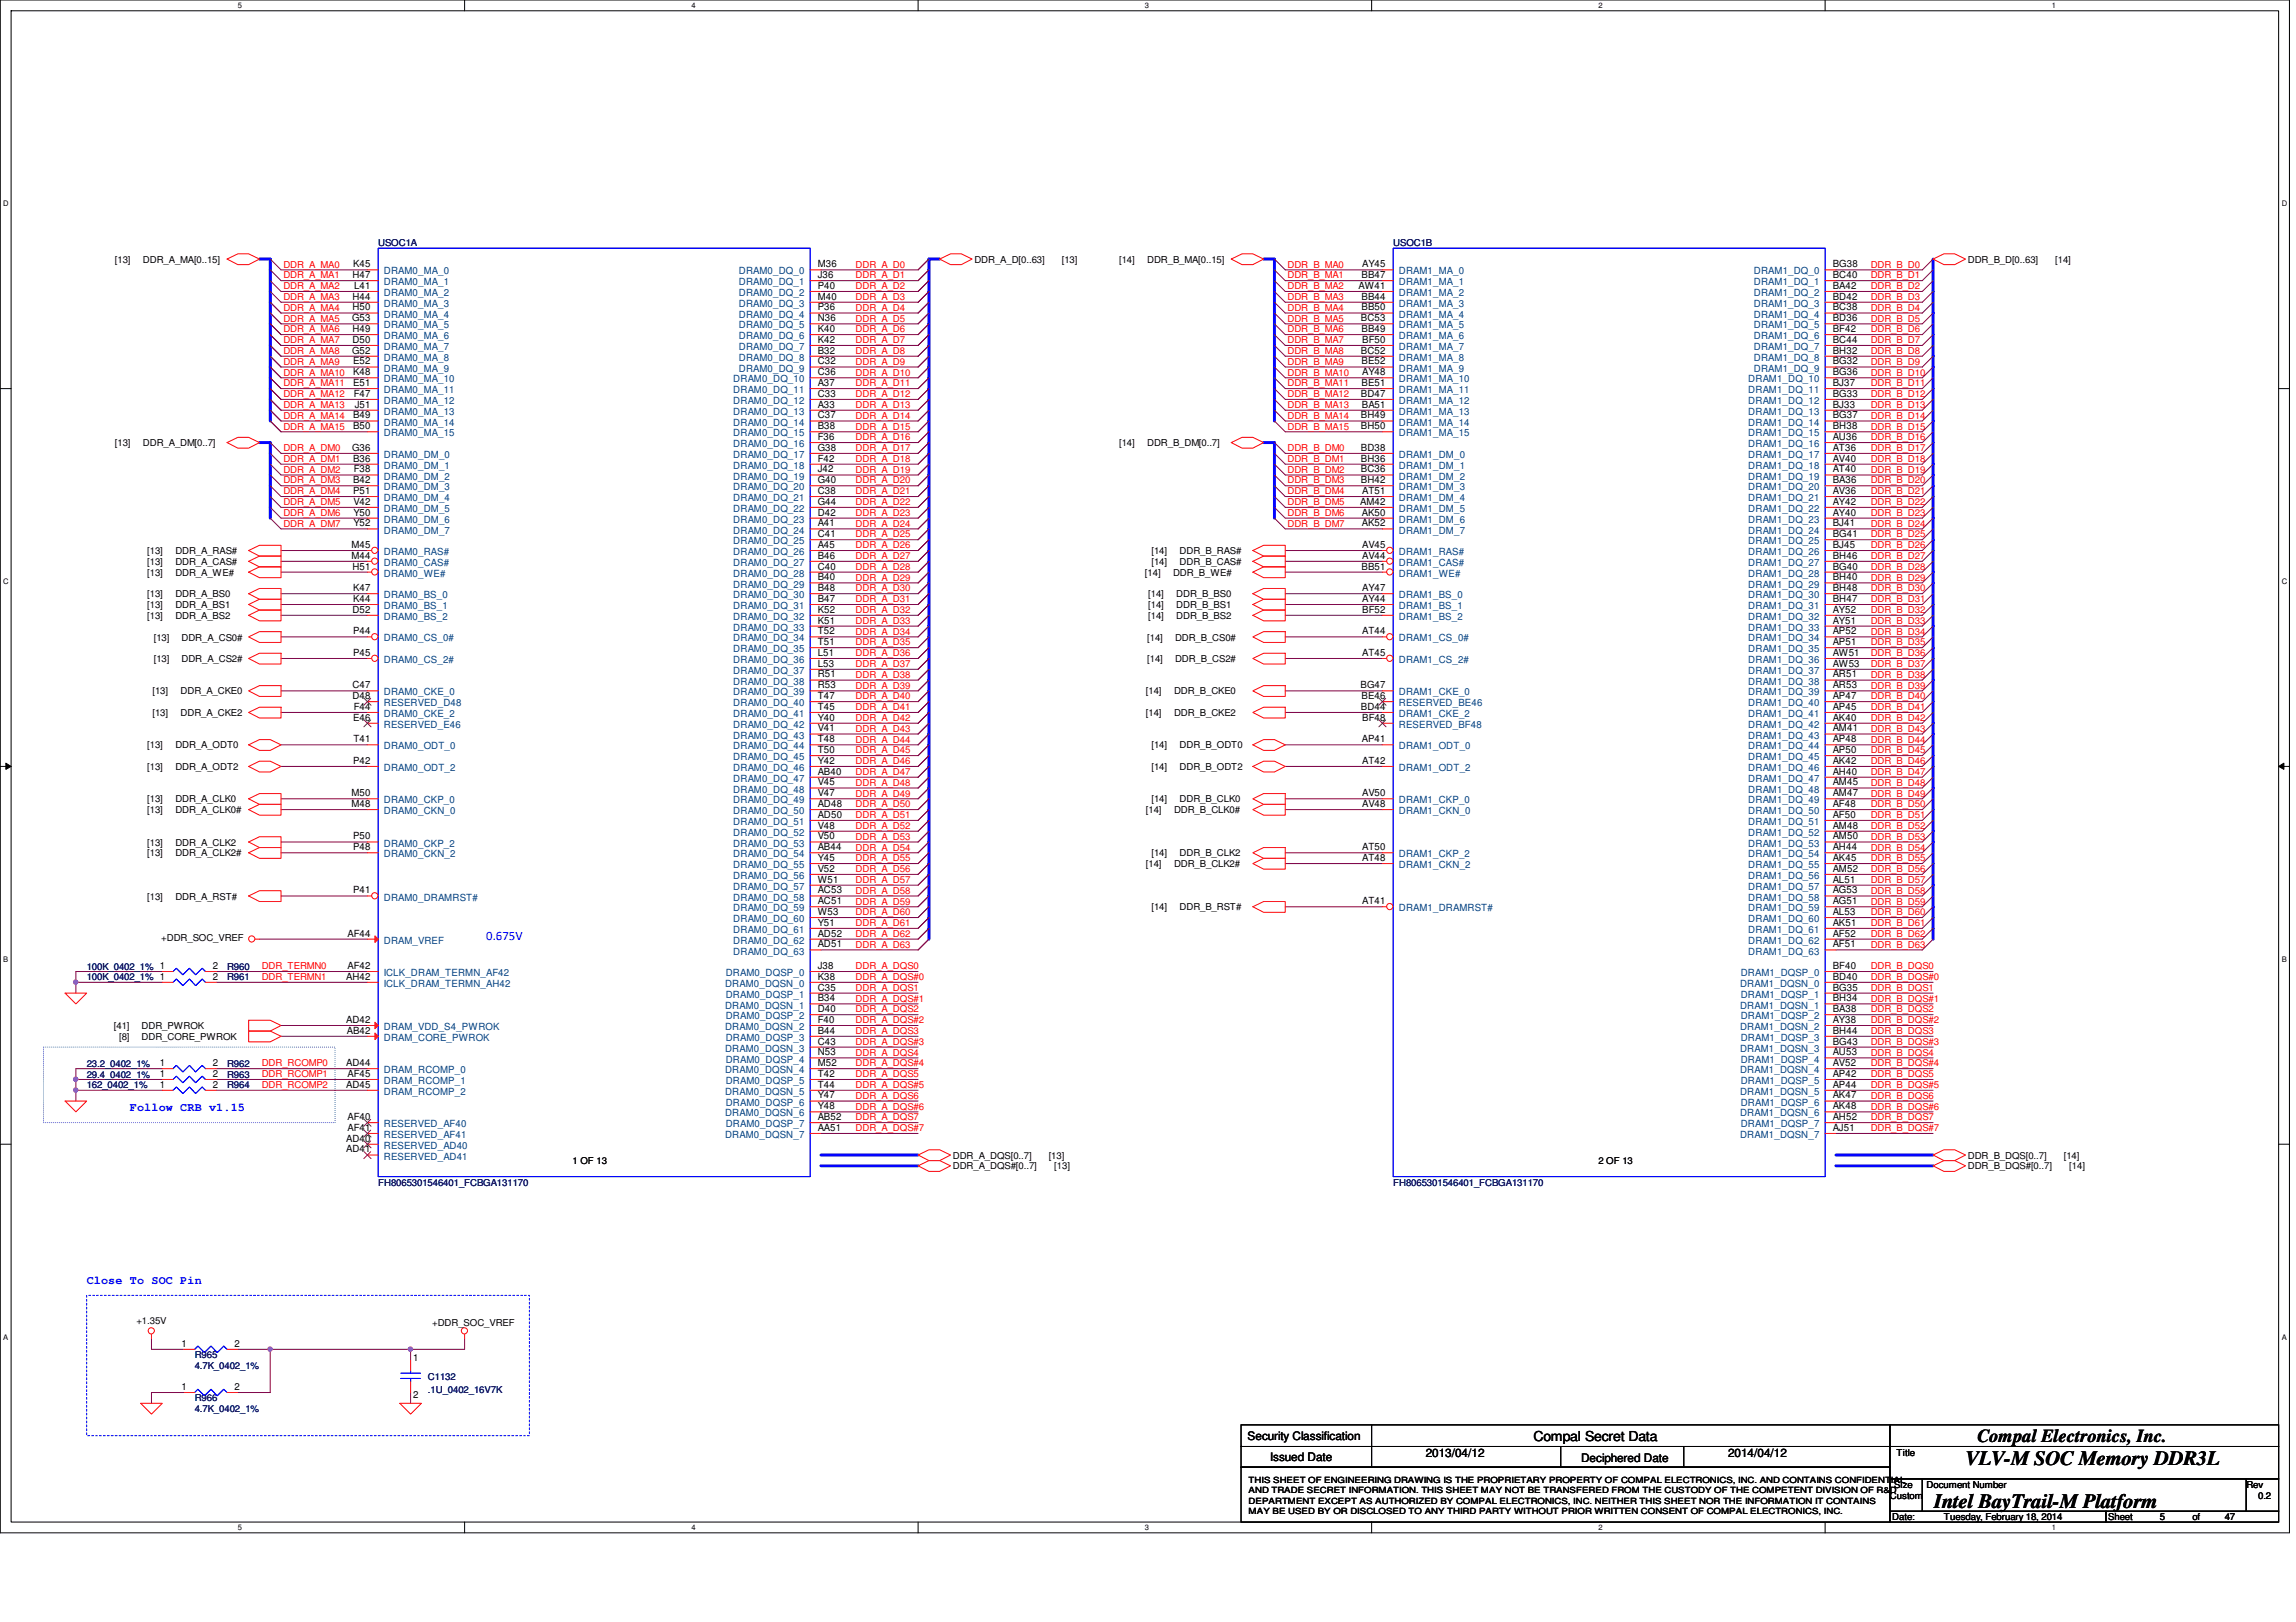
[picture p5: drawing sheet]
<svg xmlns="http://www.w3.org/2000/svg" width="297mm" height="210mm" viewBox="0 0 297 210" stroke-linecap="round" stroke-linejoin="round" font-family="sans-serif">
<defs><g id="words">
<g font-size="2.6">
<text x="254.3" y="189.6">VLV-M SOC Memory DDR3L</text>
<text x="250.2" y="195.2">Intel BayTrail-M Platform</text>
</g>
<text font-size="2.4" x="255.8" y="186.6">Compal Electronics, Inc.</text>
<text font-size="1.8" x="198.4" y="186.4">Compal Secret Data</text>
<text font-size="1.7" fill="#00f" x="62.9" y="121.7">0.675V</text>
<g font-size="1.5" fill="#00f">
<text x="16.8" y="143.8">Follow CRB v1.15</text>
<text x="11.2" y="166.1">Close To SOC Pin</text>
</g>
<g font-size="1.5">
<text x="161.4" y="186.4">Security Classification</text>
<text x="164.3" y="189">Issued Date</text>
<text x="184.4" y="188.6">2013/04/12</text>
<text x="204.6" y="189.1">Deciphered Date</text>
<text x="223.6" y="188.6">2014/04/12</text>
</g>
<g font-size="1.3">
<text x="45.6" y="36">H47</text>
<text x="45.7" y="34.6">K45</text>
<text x="105.8" y="36">J36</text>
<text x="105.8" y="34.6">M36</text>
<text x="176.1" y="36">BB47</text>
<text x="176.2" y="34.6">AY45</text>
<text x="237.1" y="36">BC40</text>
<text x="237.1" y="34.6">BG38</text>
<text x="45.5" y="41.6">G53</text>
<text x="45.6" y="38.8">H44</text>
<text x="45.6" y="40.2">H50</text>
<text x="45.8" y="37.4">L41</text>
<text x="105.8" y="41.6">N36</text>
<text x="105.8" y="40.2">P36</text>
<text x="105.8" y="38.8">M40</text>
<text x="105.8" y="37.4">P40</text>
<text x="175.8" y="37.4">AW41</text>
<text x="176.1" y="41.6">BC53</text>
<text x="176.1" y="40.2">BB50</text>
<text x="176.1" y="38.8">BB44</text>
<text x="237.1" y="41.6">BD36</text>
<text x="237.1" y="40.2">BC38</text>
<text x="237.1" y="38.8">BD42</text>
<text x="237.1" y="37.4">BA42</text>
<text x="45.5" y="45.8">G52</text>
<text x="45.6" y="43">H49</text>
<text x="45.6" y="44.4">D50</text>
<text x="45.7" y="47.2">E52</text>
<text x="105.8" y="47.2">C32</text>
<text x="105.8" y="45.8">B32</text>
<text x="105.8" y="44.4">K42</text>
<text x="105.8" y="43">K40</text>
<text x="176.1" y="45.8">BC52</text>
<text x="176.1" y="47.2">BE52</text>
<text x="176.1" y="43">BB49</text>
<text x="176.2" y="44.4">BF50</text>
<text x="237.1" y="47.2">BG32</text>
<text x="237.1" y="45.8">BH32</text>
<text x="237.1" y="44.4">BC44</text>
<text x="237.1" y="43">BF42</text>
<text x="45.7" y="50">E51</text>
<text x="45.7" y="48.6">K48</text>
<text x="45.8" y="51.4">F47</text>
<text x="45.9" y="52.7">J51</text>
<text x="105.8" y="52.7">A33</text>
<text x="105.8" y="51.4">C33</text>
<text x="105.8" y="50">A37</text>
<text x="105.8" y="48.6">C36</text>
<text x="176.1" y="51.4">BD47</text>
<text x="176.1" y="50">BE51</text>
<text x="176.2" y="52.7">BA51</text>
<text x="176.2" y="48.6">AY48</text>
<text x="237.1" y="52.7">BJ33</text>
<text x="237.1" y="51.4">BG33</text>
<text x="237.1" y="50">BJ37</text>
<text x="237.1" y="48.6">BG36</text>
<text x="45.5" y="58.3">G36</text>
<text x="45.7" y="54.1">B49</text>
<text x="45.7" y="55.5">B50</text>
<text x="45.7" y="59.7">B36</text>
<text x="105.8" y="59.7">F42</text>
<text x="105.8" y="58.3">G38</text>
<text x="105.8" y="56.9">F36</text>
<text x="105.8" y="55.5">B38</text>
<text x="105.8" y="54.1">C37</text>
<text x="176.1" y="59.7">BH36</text>
<text x="176.1" y="58.3">BD38</text>
<text x="176.1" y="55.5">BH50</text>
<text x="176.1" y="54.1">BH49</text>
<text x="237.1" y="59.7">AV40</text>
<text x="237.1" y="58.3">AT36</text>
<text x="237.1" y="56.9">AU36</text>
<text x="237.1" y="55.5">BH38</text>
<text x="237.1" y="54.1">BG37</text>
<text x="45.7" y="63.9">P51</text>
<text x="45.7" y="62.5">B42</text>
<text x="45.7" y="65.3">V42</text>
<text x="45.8" y="61.1">F38</text>
<text x="105.8" y="61.1">J42</text>
<text x="105.8" y="65.3">G44</text>
<text x="105.8" y="63.9">C38</text>
<text x="105.8" y="62.5">G40</text>
<text x="176" y="65.3">AM42</text>
<text x="176.1" y="62.5">BH42</text>
<text x="176.1" y="61.1">BC36</text>
<text x="176.2" y="63.9">AT51</text>
<text x="237.1" y="65.3">AY42</text>
<text x="237.1" y="63.9">AV36</text>
<text x="237.1" y="62.5">BA36</text>
<text x="237.1" y="61.1">AT40</text>
<text x="45.5" y="70.9">M45</text>
<text x="45.7" y="68.1">Y52</text>
<text x="45.7" y="66.7">Y50</text>
<text x="105.8" y="68.1">A41</text>
<text x="105.8" y="66.7">D42</text>
<text x="105.8" y="70.9">A45</text>
<text x="105.8" y="69.5">C41</text>
<text x="176.2" y="68.1">AK52</text>
<text x="176.2" y="66.7">AK50</text>
<text x="176.2" y="70.9">AV45</text>
<text x="237.1" y="70.9">BJ45</text>
<text x="237.1" y="69.5">BG41</text>
<text x="237.1" y="68.1">BJ41</text>
<text x="237.1" y="66.7">AY40</text>
<text x="45.5" y="72.3">M44</text>
<text x="45.6" y="73.7">H51</text>
<text x="45.7" y="76.5">K47</text>
<text x="45.7" y="77.9">K44</text>
<text x="105.8" y="75.1">B40</text>
<text x="105.8" y="73.7">C40</text>
<text x="105.8" y="72.3">B46</text>
<text x="105.8" y="77.9">B47</text>
<text x="105.8" y="76.5">B48</text>
<text x="176.1" y="73.7">BB51</text>
<text x="176.2" y="77.9">AY44</text>
<text x="176.2" y="76.5">AY47</text>
<text x="176.2" y="72.3">AV44</text>
<text x="237.1" y="77.9">BH47</text>
<text x="237.1" y="76.5">BH48</text>
<text x="237.1" y="75.1">BH40</text>
<text x="237.1" y="73.7">BG40</text>
<text x="237.1" y="72.3">BH46</text>
<text x="45.6" y="79.3">D52</text>
<text x="45.7" y="82.1">P44</text>
<text x="105.8" y="82.1">T52</text>
<text x="105.8" y="80.7">K51</text>
<text x="105.8" y="79.3">K52</text>
<text x="105.8" y="83.5">T51</text>
<text x="176.2" y="82.1">AT44</text>
<text x="176.2" y="79.3">BF52</text>
<text x="237.1" y="83.5">AP51</text>
<text x="237.1" y="82.1">AP52</text>
<text x="237.1" y="80.7">AY51</text>
<text x="237.1" y="79.3">AY52</text>
<text x="45.6" y="89.1">C47</text>
<text x="45.7" y="84.9">P45</text>
<text x="105.8" y="89.1">R53</text>
<text x="105.8" y="87.7">R51</text>
<text x="105.8" y="86.3">L53</text>
<text x="105.8" y="84.9">L51</text>
<text x="176" y="89.1">BG47</text>
<text x="176.2" y="84.9">AT45</text>
<text x="237.1" y="89.1">AR53</text>
<text x="237.1" y="87.7">AR51</text>
<text x="237.1" y="86.3">AW53</text>
<text x="237.1" y="84.9">AW51</text>
<text x="45.6" y="90.5">D48</text>
<text x="45.7" y="93.3">E46</text>
<text x="45.8" y="91.9">F44</text>
<text x="105.8" y="90.5">T47</text>
<text x="105.8" y="94.7">V41</text>
<text x="105.8" y="93.3">Y40</text>
<text x="105.8" y="91.9">T45</text>
<text x="176.1" y="91.9">BD44</text>
<text x="176.1" y="90.5">BE46</text>
<text x="176.2" y="93.3">BF48</text>
<text x="237.1" y="94.7">AM41</text>
<text x="237.1" y="93.3">AK40</text>
<text x="237.1" y="91.9">AP45</text>
<text x="237.1" y="90.5">AP47</text>
<text x="45.7" y="98.8">P42</text>
<text x="45.7" y="96.1">T41</text>
<text x="105.8" y="96.1">T48</text>
<text x="105.8" y="97.5">T50</text>
<text x="105.8" y="101.6">V45</text>
<text x="105.8" y="100.2">AB40</text>
<text x="105.8" y="98.8">Y42</text>
<text x="176.2" y="96.1">AP41</text>
<text x="176.2" y="98.8">AT42</text>
<text x="237.1" y="101.6">AM45</text>
<text x="237.1" y="100.2">AH40</text>
<text x="237.1" y="98.8">AK42</text>
<text x="237.1" y="97.5">AP50</text>
<text x="237.1" y="96.1">AP48</text>
<text x="45.5" y="103">M50</text>
<text x="45.5" y="104.4">M48</text>
<text x="105.8" y="103">V47</text>
<text x="105.8" y="104.4">AD48</text>
<text x="105.8" y="107.2">V48</text>
<text x="105.8" y="105.8">AD50</text>
<text x="176.2" y="104.4">AV48</text>
<text x="176.2" y="103">AV50</text>
<text x="237.1" y="107.2">AM48</text>
<text x="237.1" y="105.8">AF50</text>
<text x="237.1" y="104.4">AF48</text>
<text x="237.1" y="103">AM47</text>
<text x="45.7" y="110">P48</text>
<text x="45.7" y="108.6">P50</text>
<text x="105.8" y="111.4">Y45</text>
<text x="105.8" y="110">AB44</text>
<text x="105.8" y="108.6">V50</text>
<text x="105.8" y="112.8">V52</text>
<text x="176.2" y="111.4">AT48</text>
<text x="176.2" y="110">AT50</text>
<text x="237.1" y="112.8">AM52</text>
<text x="237.1" y="111.4">AK45</text>
<text x="237.1" y="110">AH44</text>
<text x="237.1" y="108.6">AM50</text>
<text x="45.7" y="115.6">P41</text>
<text x="105.8" y="118.4">W53</text>
<text x="105.8" y="117">AC51</text>
<text x="105.8" y="115.6">AC53</text>
<text x="105.8" y="114.2">W51</text>
<text x="105.8" y="119.8">Y51</text>
<text x="176.2" y="117">AT41</text>
<text x="237.1" y="119.8">AK51</text>
<text x="237.1" y="118.4">AL53</text>
<text x="237.1" y="117">AG51</text>
<text x="237.1" y="115.6">AG53</text>
<text x="237.1" y="114.2">AL51</text>
<text x="27.6" y="125.4">2</text>
<text x="45" y="121.2">AF44</text>
<text x="45" y="125.4">AF42</text>
<text x="105.8" y="122.6">AD51</text>
<text x="105.8" y="121.2">AD52</text>
<text x="105.8" y="125.4">J38</text>
<text x="237.1" y="122.6">AF51</text>
<text x="237.1" y="121.2">AF52</text>
<text x="237.1" y="125.4">BF40</text>
<text x="27.6" y="126.8">2</text>
<text x="44.8" y="126.8">AH42</text>
<text x="105.8" y="126.8">K38</text>
<text x="105.8" y="129.6">B34</text>
<text x="105.8" y="128.2">C35</text>
<text x="105.8" y="131">D40</text>
<text x="237.1" y="129.6">BH34</text>
<text x="237.1" y="126.8">BD40</text>
<text x="237.1" y="131">BA38</text>
<text x="237.1" y="128.2">BG35</text>
<text x="20.7" y="138">1</text>
<text x="27.6" y="138">2</text>
<text x="44.8" y="138">AD44</text>
<text x="44.8" y="132.4">AD42</text>
<text x="44.9" y="133.8">AB42</text>
<text x="105.8" y="132.4">F40</text>
<text x="105.8" y="135.2">C43</text>
<text x="105.8" y="138">M52</text>
<text x="105.8" y="133.8">B44</text>
<text x="105.8" y="136.6">N53</text>
<text x="237.1" y="138">AV52</text>
<text x="237.1" y="135.2">BG43</text>
<text x="237.1" y="132.4">AY38</text>
<text x="237.1" y="136.6">AU53</text>
<text x="237.1" y="133.8">BH44</text>
<text x="20.7" y="139.4">1</text>
<text x="20.7" y="140.8">1</text>
<text x="27.6" y="139.4">2</text>
<text x="27.6" y="140.8">2</text>
<text x="44.8" y="140.8">AD45</text>
<text x="45" y="139.4">AF45</text>
<text x="105.8" y="140.8">T44</text>
<text x="105.8" y="143.6">Y48</text>
<text x="105.8" y="139.4">T42</text>
<text x="105.8" y="142.2">Y47</text>
<text x="237.1" y="143.6">AK48</text>
<text x="237.1" y="140.8">AP44</text>
<text x="237.1" y="142.2">AK47</text>
<text x="237.1" y="139.4">AP42</text>
<text x="44.8" y="149.1">AD41</text>
<text x="44.8" y="147.7">AD40</text>
<text x="45" y="144.9">AF40</text>
<text x="45" y="146.3">AF41</text>
<text x="105.8" y="146.3">AA51</text>
<text x="105.8" y="144.9">AB52</text>
<text x="237.1" y="146.3">AJ51</text>
<text x="237.1" y="144.9">AH52</text>
<text x="23.5" y="174.3">1</text>
<text x="23.5" y="179.9">1</text>
<text x="30.3" y="174.3">2</text>
<text x="30.3" y="179.9">2</text>
<text x="53.5" y="176.1">1</text>
<text x="53.5" y="181">2</text>
</g>
<g font-size="1.3" fill="#004080">
<text x="49.7" y="35.5">DRAM0_MA_0</text>
<text x="95.6" y="35.5">DRAM0_DQ_0</text>
<text x="181" y="35.5">DRAM1_MA_0</text>
<text x="226.9" y="35.5">DRAM1_DQ_0</text>
<text x="49.7" y="39.7">DRAM0_MA_3</text>
<text x="49.7" y="38.3">DRAM0_MA_2</text>
<text x="49.7" y="36.9">DRAM0_MA_1</text>
<text x="49.7" y="41.1">DRAM0_MA_4</text>
<text x="95.6" y="41.1">DRAM0_DQ_4</text>
<text x="95.6" y="39.7">DRAM0_DQ_3</text>
<text x="95.6" y="38.3">DRAM0_DQ_2</text>
<text x="95.6" y="36.9">DRAM0_DQ_1</text>
<text x="181" y="41.1">DRAM1_MA_4</text>
<text x="181" y="39.7">DRAM1_MA_3</text>
<text x="181" y="38.3">DRAM1_MA_2</text>
<text x="181" y="36.9">DRAM1_MA_1</text>
<text x="226.9" y="41.1">DRAM1_DQ_4</text>
<text x="226.9" y="39.7">DRAM1_DQ_3</text>
<text x="226.9" y="38.3">DRAM1_DQ_2</text>
<text x="226.9" y="36.9">DRAM1_DQ_1</text>
<text x="49.7" y="43.9">DRAM0_MA_6</text>
<text x="49.7" y="42.5">DRAM0_MA_5</text>
<text x="49.7" y="46.7">DRAM0_MA_8</text>
<text x="49.7" y="45.3">DRAM0_MA_7</text>
<text x="95.6" y="46.7">DRAM0_DQ_8</text>
<text x="95.6" y="45.3">DRAM0_DQ_7</text>
<text x="95.6" y="43.9">DRAM0_DQ_6</text>
<text x="95.6" y="42.5">DRAM0_DQ_5</text>
<text x="181" y="46.7">DRAM1_MA_8</text>
<text x="181" y="45.3">DRAM1_MA_7</text>
<text x="181" y="43.9">DRAM1_MA_6</text>
<text x="181" y="42.5">DRAM1_MA_5</text>
<text x="226.9" y="46.7">DRAM1_DQ_8</text>
<text x="226.9" y="45.3">DRAM1_DQ_7</text>
<text x="226.9" y="43.9">DRAM1_DQ_6</text>
<text x="226.9" y="42.5">DRAM1_DQ_5</text>
<text x="49.7" y="48.1">DRAM0_MA_9</text>
<text x="49.7" y="53.7">DRAM0_MA_13</text>
<text x="49.7" y="52.3">DRAM0_MA_12</text>
<text x="49.7" y="50.9">DRAM0_MA_11</text>
<text x="49.7" y="49.5">DRAM0_MA_10</text>
<text x="94.9" y="53.7">DRAM0_DQ_13</text>
<text x="94.9" y="52.3">DRAM0_DQ_12</text>
<text x="94.9" y="50.9">DRAM0_DQ_11</text>
<text x="94.9" y="49.5">DRAM0_DQ_10</text>
<text x="95.6" y="48.1">DRAM0_DQ_9</text>
<text x="181" y="53.7">DRAM1_MA_13</text>
<text x="181" y="52.3">DRAM1_MA_12</text>
<text x="181" y="50.9">DRAM1_MA_11</text>
<text x="181" y="49.5">DRAM1_MA_10</text>
<text x="181" y="48.1">DRAM1_MA_9</text>
<text x="226.2" y="53.7">DRAM1_DQ_13</text>
<text x="226.2" y="52.3">DRAM1_DQ_12</text>
<text x="226.2" y="50.9">DRAM1_DQ_11</text>
<text x="226.2" y="49.5">DRAM1_DQ_10</text>
<text x="226.9" y="48.1">DRAM1_DQ_9</text>
<text x="49.7" y="55.1">DRAM0_MA_14</text>
<text x="49.7" y="56.5">DRAM0_MA_15</text>
<text x="49.7" y="59.3">DRAM0_DM_0</text>
<text x="94.9" y="59.3">DRAM0_DQ_17</text>
<text x="94.9" y="57.9">DRAM0_DQ_16</text>
<text x="94.9" y="56.5">DRAM0_DQ_15</text>
<text x="94.9" y="55.1">DRAM0_DQ_14</text>
<text x="181" y="59.3">DRAM1_DM_0</text>
<text x="181" y="56.5">DRAM1_MA_15</text>
<text x="181" y="55.1">DRAM1_MA_14</text>
<text x="226.2" y="59.3">DRAM1_DQ_17</text>
<text x="226.2" y="57.9">DRAM1_DQ_16</text>
<text x="226.2" y="56.5">DRAM1_DQ_15</text>
<text x="226.2" y="55.1">DRAM1_DQ_14</text>
<text x="49.7" y="60.7">DRAM0_DM_1</text>
<text x="49.7" y="62.1">DRAM0_DM_2</text>
<text x="49.7" y="64.9">DRAM0_DM_4</text>
<text x="49.7" y="63.5">DRAM0_DM_3</text>
<text x="94.9" y="62.1">DRAM0_DQ_19</text>
<text x="94.9" y="60.7">DRAM0_DQ_18</text>
<text x="94.9" y="64.9">DRAM0_DQ_21</text>
<text x="94.9" y="63.5">DRAM0_DQ_20</text>
<text x="181" y="64.9">DRAM1_DM_4</text>
<text x="181" y="63.5">DRAM1_DM_3</text>
<text x="181" y="62.1">DRAM1_DM_2</text>
<text x="181" y="60.7">DRAM1_DM_1</text>
<text x="226.2" y="64.9">DRAM1_DQ_21</text>
<text x="226.2" y="63.5">DRAM1_DQ_20</text>
<text x="226.2" y="62.1">DRAM1_DQ_19</text>
<text x="226.2" y="60.7">DRAM1_DQ_18</text>
<text x="49.7" y="69">DRAM0_DM_7</text>
<text x="49.7" y="71.8">DRAM0_RAS#</text>
<text x="49.7" y="67.6">DRAM0_DM_6</text>
<text x="49.7" y="66.3">DRAM0_DM_5</text>
<text x="94.9" y="69">DRAM0_DQ_24</text>
<text x="94.9" y="67.6">DRAM0_DQ_23</text>
<text x="94.9" y="66.3">DRAM0_DQ_22</text>
<text x="94.9" y="71.8">DRAM0_DQ_26</text>
<text x="94.9" y="70.4">DRAM0_DQ_25</text>
<text x="181" y="71.8">DRAM1_RAS#</text>
<text x="181" y="69">DRAM1_DM_7</text>
<text x="181" y="67.6">DRAM1_DM_6</text>
<text x="181" y="66.3">DRAM1_DM_5</text>
<text x="226.2" y="71.8">DRAM1_DQ_26</text>
<text x="226.2" y="70.4">DRAM1_DQ_25</text>
<text x="226.2" y="69">DRAM1_DQ_24</text>
<text x="226.2" y="67.6">DRAM1_DQ_23</text>
<text x="226.2" y="66.3">DRAM1_DQ_22</text>
<text x="49.7" y="74.6">DRAM0_WE#</text>
<text x="49.7" y="77.4">DRAM0_BS_0</text>
<text x="49.7" y="73.2">DRAM0_CAS#</text>
<text x="94.9" y="76">DRAM0_DQ_29</text>
<text x="94.9" y="74.6">DRAM0_DQ_28</text>
<text x="94.9" y="73.2">DRAM0_DQ_27</text>
<text x="94.9" y="77.4">DRAM0_DQ_30</text>
<text x="181" y="77.4">DRAM1_BS_0</text>
<text x="181" y="74.6">DRAM1_WE#</text>
<text x="181" y="73.2">DRAM1_CAS#</text>
<text x="226.2" y="77.4">DRAM1_DQ_30</text>
<text x="226.2" y="76">DRAM1_DQ_29</text>
<text x="226.2" y="74.6">DRAM1_DQ_28</text>
<text x="226.2" y="73.2">DRAM1_DQ_27</text>
<text x="49.7" y="80.2">DRAM0_BS_2</text>
<text x="49.7" y="83">DRAM0_CS_0#</text>
<text x="49.7" y="78.8">DRAM0_BS_1</text>
<text x="94.9" y="83">DRAM0_DQ_34</text>
<text x="94.9" y="81.6">DRAM0_DQ_33</text>
<text x="94.9" y="80.2">DRAM0_DQ_32</text>
<text x="94.9" y="78.8">DRAM0_DQ_31</text>
<text x="181" y="83">DRAM1_CS_0#</text>
<text x="181" y="80.2">DRAM1_BS_2</text>
<text x="181" y="78.8">DRAM1_BS_1</text>
<text x="226.2" y="83">DRAM1_DQ_34</text>
<text x="226.2" y="81.6">DRAM1_DQ_33</text>
<text x="226.2" y="80.2">DRAM1_DQ_32</text>
<text x="226.2" y="78.8">DRAM1_DQ_31</text>
<text x="49.7" y="85.8">DRAM0_CS_2#</text>
<text x="94.9" y="88.6">DRAM0_DQ_38</text>
<text x="94.9" y="87.2">DRAM0_DQ_37</text>
<text x="94.9" y="85.8">DRAM0_DQ_36</text>
<text x="94.9" y="84.4">DRAM0_DQ_35</text>
<text x="181" y="85.8">DRAM1_CS_2#</text>
<text x="226.2" y="88.6">DRAM1_DQ_38</text>
<text x="226.2" y="87.2">DRAM1_DQ_37</text>
<text x="226.2" y="85.8">DRAM1_DQ_36</text>
<text x="226.2" y="84.4">DRAM1_DQ_35</text>
<text x="49.7" y="90">DRAM0_CKE_0</text>
<text x="49.7" y="92.8">DRAM0_CKE_2</text>
<text x="49.7" y="94.2">RESERVED_E46</text>
<text x="49.7" y="91.4">RESERVED_D48</text>
<text x="94.9" y="90">DRAM0_DQ_39</text>
<text x="94.9" y="91.4">DRAM0_DQ_40</text>
<text x="94.9" y="95.6">DRAM0_DQ_43</text>
<text x="94.9" y="94.2">DRAM0_DQ_42</text>
<text x="94.9" y="92.8">DRAM0_DQ_41</text>
<text x="181" y="92.8">DRAM1_CKE_2</text>
<text x="181" y="90">DRAM1_CKE_0</text>
<text x="181" y="94.2">RESERVED_BF48</text>
<text x="181" y="91.4">RESERVED_BE46</text>
<text x="226.2" y="95.6">DRAM1_DQ_43</text>
<text x="226.2" y="94.2">DRAM1_DQ_42</text>
<text x="226.2" y="92.8">DRAM1_DQ_41</text>
<text x="226.2" y="91.4">DRAM1_DQ_40</text>
<text x="226.2" y="90">DRAM1_DQ_39</text>
<text x="49.7" y="97">DRAM0_ODT_0</text>
<text x="49.7" y="99.8">DRAM0_ODT_2</text>
<text x="94.9" y="97">DRAM0_DQ_44</text>
<text x="94.9" y="98.4">DRAM0_DQ_45</text>
<text x="94.9" y="101.2">DRAM0_DQ_47</text>
<text x="94.9" y="99.8">DRAM0_DQ_46</text>
<text x="181" y="97">DRAM1_ODT_0</text>
<text x="181" y="99.8">DRAM1_ODT_2</text>
<text x="226.2" y="101.2">DRAM1_DQ_47</text>
<text x="226.2" y="99.8">DRAM1_DQ_46</text>
<text x="226.2" y="98.4">DRAM1_DQ_45</text>
<text x="226.2" y="97">DRAM1_DQ_44</text>
<text x="49.7" y="104">DRAM0_CKP_0</text>
<text x="49.7" y="105.4">DRAM0_CKN_0</text>
<text x="94.9" y="104">DRAM0_DQ_49</text>
<text x="94.9" y="102.6">DRAM0_DQ_48</text>
<text x="94.9" y="105.4">DRAM0_DQ_50</text>
<text x="94.9" y="106.8">DRAM0_DQ_51</text>
<text x="181" y="105.4">DRAM1_CKN_0</text>
<text x="181" y="104">DRAM1_CKP_0</text>
<text x="226.2" y="106.8">DRAM1_DQ_51</text>
<text x="226.2" y="105.4">DRAM1_DQ_50</text>
<text x="226.2" y="104">DRAM1_DQ_49</text>
<text x="226.2" y="102.6">DRAM1_DQ_48</text>
<text x="49.7" y="111">DRAM0_CKN_2</text>
<text x="49.7" y="109.6">DRAM0_CKP_2</text>
<text x="94.9" y="112.4">DRAM0_DQ_55</text>
<text x="94.9" y="111">DRAM0_DQ_54</text>
<text x="94.9" y="109.6">DRAM0_DQ_53</text>
<text x="94.9" y="108.2">DRAM0_DQ_52</text>
<text x="94.9" y="113.7">DRAM0_DQ_56</text>
<text x="181" y="112.4">DRAM1_CKN_2</text>
<text x="181" y="111">DRAM1_CKP_2</text>
<text x="226.2" y="113.7">DRAM1_DQ_56</text>
<text x="226.2" y="112.4">DRAM1_DQ_55</text>
<text x="226.2" y="111">DRAM1_DQ_54</text>
<text x="226.2" y="109.6">DRAM1_DQ_53</text>
<text x="226.2" y="108.2">DRAM1_DQ_52</text>
<text x="49.7" y="116.5">DRAM0_DRAMRST#</text>
<text x="94.9" y="119.3">DRAM0_DQ_60</text>
<text x="94.9" y="117.9">DRAM0_DQ_59</text>
<text x="94.9" y="116.5">DRAM0_DQ_58</text>
<text x="94.9" y="115.1">DRAM0_DQ_57</text>
<text x="181" y="117.9">DRAM1_DRAMRST#</text>
<text x="226.2" y="119.3">DRAM1_DQ_60</text>
<text x="226.2" y="117.9">DRAM1_DQ_59</text>
<text x="226.2" y="116.5">DRAM1_DQ_58</text>
<text x="226.2" y="115.1">DRAM1_DQ_57</text>
<text x="49.7" y="122.1">DRAM_VREF</text>
<text x="94.9" y="123.5">DRAM0_DQ_63</text>
<text x="94.9" y="122.1">DRAM0_DQ_62</text>
<text x="94.9" y="120.7">DRAM0_DQ_61</text>
<text x="226.2" y="123.5">DRAM1_DQ_63</text>
<text x="226.2" y="122.1">DRAM1_DQ_62</text>
<text x="226.2" y="120.7">DRAM1_DQ_61</text>
<text x="49.7" y="127.7">ICLK_DRAM_TERMN_AH42</text>
<text x="49.7" y="126.3">ICLK_DRAM_TERMN_AF42</text>
<text x="93.8" y="127.7">DRAM0_DQSN_0</text>
<text x="93.8" y="130.5">DRAM0_DQSN_1</text>
<text x="93.9" y="126.3">DRAM0_DQSP_0</text>
<text x="93.9" y="129.1">DRAM0_DQSP_1</text>
<text x="93.9" y="131.9">DRAM0_DQSP_2</text>
<text x="225.1" y="130.5">DRAM1_DQSN_1</text>
<text x="225.1" y="127.7">DRAM1_DQSN_0</text>
<text x="225.2" y="131.9">DRAM1_DQSP_2</text>
<text x="225.2" y="129.1">DRAM1_DQSP_1</text>
<text x="225.2" y="126.3">DRAM1_DQSP_0</text>
<text x="49.7" y="134.7">DRAM_CORE_PWROK</text>
<text x="49.7" y="133.3">DRAM_VDD_S4_PWROK</text>
<text x="93.8" y="133.3">DRAM0_DQSN_2</text>
<text x="93.8" y="136.1">DRAM0_DQSN_3</text>
<text x="93.9" y="134.7">DRAM0_DQSP_3</text>
<text x="93.9" y="137.5">DRAM0_DQSP_4</text>
<text x="225.1" y="136.1">DRAM1_DQSN_3</text>
<text x="225.1" y="133.3">DRAM1_DQSN_2</text>
<text x="225.2" y="137.5">DRAM1_DQSP_4</text>
<text x="225.2" y="134.7">DRAM1_DQSP_3</text>
<text x="49.7" y="138.9">DRAM_RCOMP_0</text>
<text x="49.7" y="140.3">DRAM_RCOMP_1</text>
<text x="49.7" y="141.7">DRAM_RCOMP_2</text>
<text x="93.8" y="138.9">DRAM0_DQSN_4</text>
<text x="93.8" y="141.7">DRAM0_DQSN_5</text>
<text x="93.9" y="140.3">DRAM0_DQSP_5</text>
<text x="93.9" y="143.1">DRAM0_DQSP_6</text>
<text x="225.1" y="141.7">DRAM1_DQSN_5</text>
<text x="225.1" y="138.9">DRAM1_DQSN_4</text>
<text x="225.2" y="143.1">DRAM1_DQSP_6</text>
<text x="225.2" y="140.3">DRAM1_DQSP_5</text>
<text x="49.7" y="145.9">RESERVED_AF40</text>
<text x="49.7" y="147.3">RESERVED_AF41</text>
<text x="49.7" y="148.7">RESERVED_AD40</text>
<text x="93.8" y="144.5">DRAM0_DQSN_6</text>
<text x="93.8" y="147.3">DRAM0_DQSN_7</text>
<text x="93.9" y="145.9">DRAM0_DQSP_7</text>
<text x="225.1" y="147.3">DRAM1_DQSN_7</text>
<text x="225.1" y="144.5">DRAM1_DQSN_6</text>
<text x="225.2" y="145.9">DRAM1_DQSP_7</text>
<text x="49.7" y="150.1">RESERVED_AD41</text>
</g>
<g font-size="1.2">
<text x="14.9" y="34">[13]</text>
<text x="18.5" y="34">DDR_A_MA[0..15]</text>
<text x="126.1" y="34">DDR_A_D[0..63]</text>
<text x="137.4" y="34">[13]</text>
<text x="144.8" y="34">[14]</text>
<text x="148.4" y="34">DDR_B_MA[0..15]</text>
<text x="254.6" y="34">DDR_B_D[0..63]</text>
<text x="265.9" y="34">[14]</text>
<text x="14.9" y="57.7">[13]</text>
<text x="18.5" y="57.7">DDR_A_DM[0..7]</text>
<text x="144.8" y="57.7">[14]</text>
<text x="148.4" y="57.7">DDR_B_DM[0..7]</text>
<text x="19" y="71.7">[13]</text>
<text x="22.7" y="71.7">DDR_A_RAS#</text>
<text x="149" y="71.7">[14]</text>
<text x="152.6" y="71.7">DDR_B_RAS#</text>
<text x="19" y="74.5">[13]</text>
<text x="19" y="73.1">[13]</text>
<text x="19" y="77.3">[13]</text>
<text x="22.7" y="74.5">DDR_A_WE#</text>
<text x="22.7" y="73.1">DDR_A_CAS#</text>
<text x="22.7" y="77.3">DDR_A_BS0</text>
<text x="148.1" y="74.5">[14]</text>
<text x="148.5" y="77.3">[14]</text>
<text x="149" y="73.1">[14]</text>
<text x="151.8" y="74.5">DDR_B_WE#</text>
<text x="152.2" y="77.3">DDR_B_BS0</text>
<text x="152.6" y="73.1">DDR_B_CAS#</text>
<text x="19" y="78.7">[13]</text>
<text x="19" y="80.1">[13]</text>
<text x="19.9" y="82.9">[13]</text>
<text x="22.7" y="78.7">DDR_A_BS1</text>
<text x="22.7" y="80.1">DDR_A_BS2</text>
<text x="23.5" y="82.9">DDR_A_CS0#</text>
<text x="148.4" y="82.9">[14]</text>
<text x="148.5" y="78.7">[14]</text>
<text x="148.5" y="80.1">[14]</text>
<text x="152" y="82.9">DDR_B_CS0#</text>
<text x="152.2" y="78.7">DDR_B_BS1</text>
<text x="152.2" y="80.1">DDR_B_BS2</text>
<text x="19.7" y="89.9">[13]</text>
<text x="19.9" y="85.7">[13]</text>
<text x="23.4" y="89.9">DDR_A_CKE0</text>
<text x="23.5" y="85.7">DDR_A_CS2#</text>
<text x="148.2" y="89.9">[14]</text>
<text x="148.4" y="85.7">[14]</text>
<text x="151.9" y="89.9">DDR_B_CKE0</text>
<text x="152" y="85.7">DDR_B_CS2#</text>
<text x="19.7" y="92.7">[13]</text>
<text x="23.4" y="92.7">DDR_A_CKE2</text>
<text x="148.2" y="92.7">[14]</text>
<text x="151.9" y="92.7">DDR_B_CKE2</text>
<text x="19" y="96.9">[13]</text>
<text x="19" y="99.7">[13]</text>
<text x="22.7" y="96.9">DDR_A_ODT0</text>
<text x="22.7" y="99.7">DDR_A_ODT2</text>
<text x="149" y="96.9">[14]</text>
<text x="149" y="99.7">[14]</text>
<text x="152.6" y="96.9">DDR_B_ODT0</text>
<text x="152.6" y="99.7">DDR_B_ODT2</text>
<text x="19" y="103.8">[13]</text>
<text x="19" y="105.2">[13]</text>
<text x="22.7" y="103.8">DDR_A_CLK0</text>
<text x="22.7" y="105.2">DDR_A_CLK0#</text>
<text x="148.2" y="105.2">[14]</text>
<text x="149" y="103.8">[14]</text>
<text x="151.9" y="105.2">DDR_B_CLK0#</text>
<text x="152.6" y="103.8">DDR_B_CLK0</text>
<text x="19" y="109.4">[13]</text>
<text x="19" y="110.8">[13]</text>
<text x="22.7" y="109.4">DDR_A_CLK2</text>
<text x="22.7" y="110.8">DDR_A_CLK2#</text>
<text x="148.2" y="112.2">[14]</text>
<text x="149" y="110.8">[14]</text>
<text x="151.9" y="112.2">DDR_B_CLK2#</text>
<text x="152.6" y="110.8">DDR_B_CLK2</text>
<text x="19" y="116.4">[13]</text>
<text x="22.7" y="116.4">DDR_A_RST#</text>
<text x="149" y="117.8">[14]</text>
<text x="152.6" y="117.8">DDR_B_RST#</text>
<text x="20.9" y="121.8">+DDR_SOC_VREF</text>
<text x="14.7" y="133.2">[41]</text>
<text x="15.4" y="134.6">[8]</text>
<text x="18.3" y="133.2">DDR_PWROK</text>
<text x="18.3" y="134.6">DDR_CORE_PWROK</text>
<text x="123.3" y="149.9">DDR_A_DQS[0..7]</text>
<text x="135.7" y="149.9">[13]</text>
<text x="254.6" y="149.9">DDR_B_DQS[0..7]</text>
<text x="267" y="149.9">[14]</text>
<text x="74.1" y="150.6">1 OF 13</text>
<text x="123.3" y="151.3">DDR_A_DQS#[0..7]</text>
<text x="136.4" y="151.3">[13]</text>
<text x="206.8" y="150.6">2 OF 13</text>
<text x="254.6" y="151.3">DDR_B_DQS#[0..7]</text>
<text x="267.7" y="151.3">[14]</text>
<text x="17.6" y="171.3">+1.35V</text>
<text x="55.9" y="171.6">+DDR_SOC_VREF</text>
<text x="245.4" y="188.5">Title</text>
<text x="244.5" y="193.9">Custom</text>
<text x="244.8" y="196.7">Date:</text>
<text x="245.1" y="192.5">Size</text>
<text x="249.3" y="192.5">Document Number</text>
<text x="251.5" y="196.7">Tuesday, February 18, 2014</text>
<text x="272.8" y="196.7">Sheet</text>
<text x="279.4" y="196.7">5</text>
<text x="283.6" y="196.7">of</text>
<text x="287.8" y="196.7">47</text>
<text x="290.6" y="192.5">Rev</text>
<text x="292.1" y="193.9">0.2</text>
</g>
<g font-size="1.2" fill="#f00">
<text x="36.7" y="34.6">DDR_A_MA0</text>
<text x="110.7" y="34.6">DDR_A_D0</text>
<text x="166.6" y="34.6">DDR_B_MA0</text>
<text x="242" y="34.6">DDR_B_D0</text>
<text x="36.7" y="36">DDR_A_MA1</text>
<text x="36.7" y="37.4">DDR_A_MA2</text>
<text x="36.7" y="38.8">DDR_A_MA3</text>
<text x="36.7" y="40.2">DDR_A_MA4</text>
<text x="36.7" y="41.6">DDR_A_MA5</text>
<text x="110.7" y="36">DDR_A_D1</text>
<text x="110.7" y="37.4">DDR_A_D2</text>
<text x="110.7" y="38.8">DDR_A_D3</text>
<text x="110.7" y="40.2">DDR_A_D4</text>
<text x="110.7" y="41.6">DDR_A_D5</text>
<text x="166.6" y="36">DDR_B_MA1</text>
<text x="166.6" y="37.4">DDR_B_MA2</text>
<text x="166.6" y="38.8">DDR_B_MA3</text>
<text x="166.6" y="40.2">DDR_B_MA4</text>
<text x="166.6" y="41.6">DDR_B_MA5</text>
<text x="242" y="36">DDR_B_D1</text>
<text x="242" y="37.4">DDR_B_D2</text>
<text x="242" y="38.8">DDR_B_D3</text>
<text x="242" y="40.2">DDR_B_D4</text>
<text x="242" y="41.6">DDR_B_D5</text>
<text x="36.7" y="43">DDR_A_MA6</text>
<text x="36.7" y="44.4">DDR_A_MA7</text>
<text x="36.7" y="45.8">DDR_A_MA8</text>
<text x="36.7" y="47.2">DDR_A_MA9</text>
<text x="110.7" y="43">DDR_A_D6</text>
<text x="110.7" y="44.4">DDR_A_D7</text>
<text x="110.7" y="45.8">DDR_A_D8</text>
<text x="110.7" y="47.2">DDR_A_D9</text>
<text x="166.6" y="43">DDR_B_MA6</text>
<text x="166.6" y="44.4">DDR_B_MA7</text>
<text x="166.6" y="45.8">DDR_B_MA8</text>
<text x="166.6" y="47.2">DDR_B_MA9</text>
<text x="242" y="43">DDR_B_D6</text>
<text x="242" y="44.4">DDR_B_D7</text>
<text x="242" y="45.8">DDR_B_D8</text>
<text x="242" y="47.2">DDR_B_D9</text>
<text x="36.7" y="48.6">DDR_A_MA10</text>
<text x="36.7" y="50">DDR_A_MA11</text>
<text x="36.7" y="51.4">DDR_A_MA12</text>
<text x="36.7" y="52.8">DDR_A_MA13</text>
<text x="110.7" y="48.6">DDR_A_D10</text>
<text x="110.7" y="50">DDR_A_D11</text>
<text x="110.7" y="51.4">DDR_A_D12</text>
<text x="110.7" y="52.8">DDR_A_D13</text>
<text x="166.6" y="48.6">DDR_B_MA10</text>
<text x="166.6" y="50">DDR_B_MA11</text>
<text x="166.6" y="51.4">DDR_B_MA12</text>
<text x="166.6" y="52.8">DDR_B_MA13</text>
<text x="242" y="48.6">DDR_B_D10</text>
<text x="242" y="50">DDR_B_D11</text>
<text x="242" y="51.4">DDR_B_D12</text>
<text x="242" y="52.8">DDR_B_D13</text>
<text x="36.7" y="54.2">DDR_A_MA14</text>
<text x="36.7" y="55.6">DDR_A_MA15</text>
<text x="36.7" y="58.4">DDR_A_DM0</text>
<text x="36.7" y="59.8">DDR_A_DM1</text>
<text x="110.7" y="54.2">DDR_A_D14</text>
<text x="110.7" y="55.6">DDR_A_D15</text>
<text x="110.7" y="57">DDR_A_D16</text>
<text x="110.7" y="58.4">DDR_A_D17</text>
<text x="110.7" y="59.8">DDR_A_D18</text>
<text x="166.6" y="54.2">DDR_B_MA14</text>
<text x="166.6" y="55.6">DDR_B_MA15</text>
<text x="166.6" y="58.4">DDR_B_DM0</text>
<text x="166.6" y="59.8">DDR_B_DM1</text>
<text x="242" y="54.2">DDR_B_D14</text>
<text x="242" y="55.6">DDR_B_D15</text>
<text x="242" y="57">DDR_B_D16</text>
<text x="242" y="58.4">DDR_B_D17</text>
<text x="242" y="59.8">DDR_B_D18</text>
<text x="36.7" y="61.2">DDR_A_DM2</text>
<text x="36.7" y="62.6">DDR_A_DM3</text>
<text x="36.7" y="64">DDR_A_DM4</text>
<text x="36.7" y="65.4">DDR_A_DM5</text>
<text x="110.7" y="61.2">DDR_A_D19</text>
<text x="110.7" y="62.6">DDR_A_D20</text>
<text x="110.7" y="64">DDR_A_D21</text>
<text x="110.7" y="65.4">DDR_A_D22</text>
<text x="166.6" y="61.2">DDR_B_DM2</text>
<text x="166.6" y="62.6">DDR_B_DM3</text>
<text x="166.6" y="64">DDR_B_DM4</text>
<text x="166.6" y="65.4">DDR_B_DM5</text>
<text x="242" y="61.2">DDR_B_D19</text>
<text x="242" y="62.6">DDR_B_D20</text>
<text x="242" y="64">DDR_B_D21</text>
<text x="242" y="65.4">DDR_B_D22</text>
<text x="36.7" y="66.8">DDR_A_DM6</text>
<text x="36.7" y="68.2">DDR_A_DM7</text>
<text x="110.7" y="66.8">DDR_A_D23</text>
<text x="110.7" y="68.2">DDR_A_D24</text>
<text x="110.7" y="69.6">DDR_A_D25</text>
<text x="110.7" y="71">DDR_A_D26</text>
<text x="166.6" y="66.8">DDR_B_DM6</text>
<text x="166.6" y="68.2">DDR_B_DM7</text>
<text x="242" y="66.8">DDR_B_D23</text>
<text x="242" y="68.2">DDR_B_D24</text>
<text x="242" y="69.6">DDR_B_D25</text>
<text x="242" y="71">DDR_B_D26</text>
<text x="110.7" y="72.3">DDR_A_D27</text>
<text x="110.7" y="73.7">DDR_A_D28</text>
<text x="110.7" y="75.1">DDR_A_D29</text>
<text x="110.7" y="76.5">DDR_A_D30</text>
<text x="110.7" y="77.9">DDR_A_D31</text>
<text x="242" y="72.3">DDR_B_D27</text>
<text x="242" y="73.7">DDR_B_D28</text>
<text x="242" y="75.1">DDR_B_D29</text>
<text x="242" y="76.5">DDR_B_D30</text>
<text x="242" y="77.9">DDR_B_D31</text>
<text x="110.7" y="79.3">DDR_A_D32</text>
<text x="110.7" y="80.7">DDR_A_D33</text>
<text x="110.7" y="82.1">DDR_A_D34</text>
<text x="110.7" y="83.5">DDR_A_D35</text>
<text x="242" y="79.3">DDR_B_D32</text>
<text x="242" y="80.7">DDR_B_D33</text>
<text x="242" y="82.1">DDR_B_D34</text>
<text x="242" y="83.5">DDR_B_D35</text>
<text x="110.7" y="84.9">DDR_A_D36</text>
<text x="110.7" y="86.3">DDR_A_D37</text>
<text x="110.7" y="87.7">DDR_A_D38</text>
<text x="110.7" y="89.1">DDR_A_D39</text>
<text x="242" y="84.9">DDR_B_D36</text>
<text x="242" y="86.3">DDR_B_D37</text>
<text x="242" y="87.7">DDR_B_D38</text>
<text x="242" y="89.1">DDR_B_D39</text>
<text x="110.7" y="90.5">DDR_A_D40</text>
<text x="110.7" y="91.9">DDR_A_D41</text>
<text x="110.7" y="93.3">DDR_A_D42</text>
<text x="110.7" y="94.7">DDR_A_D43</text>
<text x="242" y="90.5">DDR_B_D40</text>
<text x="242" y="91.9">DDR_B_D41</text>
<text x="242" y="93.3">DDR_B_D42</text>
<text x="242" y="94.7">DDR_B_D43</text>
<text x="110.7" y="96.1">DDR_A_D44</text>
<text x="110.7" y="97.5">DDR_A_D45</text>
<text x="110.7" y="98.9">DDR_A_D46</text>
<text x="110.7" y="100.3">DDR_A_D47</text>
<text x="110.7" y="101.7">DDR_A_D48</text>
<text x="242" y="96.1">DDR_B_D44</text>
<text x="242" y="97.5">DDR_B_D45</text>
<text x="242" y="98.9">DDR_B_D46</text>
<text x="242" y="100.3">DDR_B_D47</text>
<text x="242" y="101.7">DDR_B_D48</text>
<text x="110.7" y="103.1">DDR_A_D49</text>
<text x="110.7" y="104.5">DDR_A_D50</text>
<text x="110.7" y="105.9">DDR_A_D51</text>
<text x="110.7" y="107.3">DDR_A_D52</text>
<text x="242" y="103.1">DDR_B_D49</text>
<text x="242" y="104.5">DDR_B_D50</text>
<text x="242" y="105.9">DDR_B_D51</text>
<text x="242" y="107.3">DDR_B_D52</text>
<text x="110.7" y="108.7">DDR_A_D53</text>
<text x="110.7" y="110.1">DDR_A_D54</text>
<text x="110.7" y="111.5">DDR_A_D55</text>
<text x="110.7" y="112.9">DDR_A_D56</text>
<text x="242" y="108.7">DDR_B_D53</text>
<text x="242" y="110.1">DDR_B_D54</text>
<text x="242" y="111.5">DDR_B_D55</text>
<text x="242" y="112.9">DDR_B_D56</text>
<text x="110.7" y="114.3">DDR_A_D57</text>
<text x="110.7" y="115.7">DDR_A_D58</text>
<text x="110.7" y="117.1">DDR_A_D59</text>
<text x="110.7" y="118.4">DDR_A_D60</text>
<text x="110.7" y="119.8">DDR_A_D61</text>
<text x="242" y="114.3">DDR_B_D57</text>
<text x="242" y="115.7">DDR_B_D58</text>
<text x="242" y="117.1">DDR_B_D59</text>
<text x="242" y="118.4">DDR_B_D60</text>
<text x="242" y="119.8">DDR_B_D61</text>
<text x="33.9" y="125.4">DDR_TERMN0</text>
<text x="110.7" y="121.2">DDR_A_D62</text>
<text x="110.7" y="122.6">DDR_A_D63</text>
<text x="110.7" y="125.4">DDR_A_DQS0</text>
<text x="242" y="121.2">DDR_B_D62</text>
<text x="242" y="122.6">DDR_B_D63</text>
<text x="242" y="125.4">DDR_B_DQS0</text>
<text x="33.9" y="126.8">DDR_TERMN1</text>
<text x="110.7" y="126.8">DDR_A_DQS#0</text>
<text x="110.7" y="129.6">DDR_A_DQS#1</text>
<text x="110.7" y="131">DDR_A_DQS2</text>
<text x="110.7" y="128.2">DDR_A_DQS1</text>
<text x="242" y="126.8">DDR_B_DQS#0</text>
<text x="242" y="129.6">DDR_B_DQS#1</text>
<text x="242" y="131">DDR_B_DQS2</text>
<text x="242" y="128.2">DDR_B_DQS1</text>
<text x="110.7" y="135.2">DDR_A_DQS#3</text>
<text x="110.7" y="132.4">DDR_A_DQS#2</text>
<text x="110.7" y="133.8">DDR_A_DQS3</text>
<text x="110.7" y="136.6">DDR_A_DQS4</text>
<text x="242" y="135.2">DDR_B_DQS#3</text>
<text x="242" y="132.4">DDR_B_DQS#2</text>
<text x="242" y="133.8">DDR_B_DQS3</text>
<text x="242" y="136.6">DDR_B_DQS4</text>
<text x="33.9" y="138">DDR_RCOMP0</text>
<text x="33.9" y="139.4">DDR_RCOMP1</text>
<text x="33.9" y="140.8">DDR_RCOMP2</text>
<text x="110.7" y="140.8">DDR_A_DQS#5</text>
<text x="110.7" y="143.6">DDR_A_DQS#6</text>
<text x="110.7" y="138">DDR_A_DQS#4</text>
<text x="110.7" y="139.4">DDR_A_DQS5</text>
<text x="110.7" y="142.2">DDR_A_DQS6</text>
<text x="242" y="140.8">DDR_B_DQS#5</text>
<text x="242" y="143.6">DDR_B_DQS#6</text>
<text x="242" y="138">DDR_B_DQS#4</text>
<text x="242" y="139.4">DDR_B_DQS5</text>
<text x="242" y="142.2">DDR_B_DQS6</text>
<text x="110.7" y="146.4">DDR_A_DQS#7</text>
<text x="110.7" y="145">DDR_A_DQS7</text>
<text x="242" y="146.4">DDR_B_DQS#7</text>
<text x="242" y="145">DDR_B_DQS7</text>
</g>
<g font-size="1.2" fill="#000080">
<text x="48.9" y="31.9">USOC1A</text>
<text x="180.3" y="31.9">USOC1B</text>
<text x="11.2" y="125.5">100K_0402_1% 1</text>
<text x="29.4" y="125.5">R960</text>
<text x="11.2" y="126.9">100K_0402_1% 1</text>
<text x="29.4" y="126.9">R961</text>
<text x="11.2" y="139.4">29.4_0402_1%</text>
<text x="11.2" y="140.8">162_0402_1%</text>
<text x="11.2" y="138">23.2_0402_1%</text>
<text x="29.4" y="139.4">R963</text>
<text x="29.4" y="140.8">R964</text>
<text x="29.4" y="138">R962</text>
<text x="48.9" y="153.4">FH8065301546401_FCBGA131170</text>
<text x="180.3" y="153.4">FH8065301546401_FCBGA131170</text>
<text x="25.2" y="175.8">R965</text>
<text x="25.2" y="177.2">4.7K_0402_1%</text>
<text x="55.4" y="178.6">C1132</text>
<text x="25.2" y="181.4">R966</text>
<text x="25.2" y="182.8">4.7K_0402_1%</text>
<text x="55.4" y="180.3">.1U_0402_16V7K</text>
</g>
<g font-size="1.1">
<text x="161.5" y="191.9">THIS SHEET OF ENGINEERING DRAWING IS THE PROPRIETARY PROPERTY OF COMPAL ELECTRONICS, INC. AND CONTAINS CONFIDENTIAL</text>
<text x="161.5" y="193.3">AND TRADE SECRET INFORMATION. THIS SHEET MAY NOT BE TRANSFERED FROM THE CUSTODY OF THE COMPETENT DIVISION OF R&amp;D</text>
<text x="161.5" y="194.6">DEPARTMENT EXCEPT AS AUTHORIZED BY COMPAL ELECTRONICS, INC. NEITHER THIS SHEET NOR THE INFORMATION IT CONTAINS</text>
<text x="161.5" y="196">MAY BE USED BY OR DISCLOSED TO ANY THIRD PARTY WITHOUT PRIOR WRITTEN CONSENT OF COMPAL ELECTRONICS, INC.</text>
</g>
<g font-size="1">
<text x="30.8" y="1.1">5</text>
<text x="89.4" y="1.1">4</text>
<text x="148.1" y="1.1">3</text>
<text x="206.8" y="1.1">2</text>
<text x="265.5" y="1.1">1</text>
<text x=".4" y="26.7">D</text>
<text x="295.2" y="26.7">D</text>
<text x=".4" y="75.6">C</text>
<text x="295.2" y="75.6">C</text>
<text x=".4" y="124.5">B</text>
<text x="295.2" y="124.5">B</text>
<text x=".4" y="173.4">A</text>
<text x="295.2" y="173.4">A</text>
<text x="30.8" y="198">5</text>
<text x="89.4" y="198">4</text>
<text x="148.1" y="198">3</text>
<text x="206.8" y="198">2</text>
<text x="265.5" y="198">1</text>
</g>
</g></defs>
<path d="M0 0h296.2v198.4h-296.2zM1.4 1.4h293.4v195.6h-293.4z" fill="none" stroke="#000" stroke-width=".13"/>
<g fill="#fff">
<path d="M30.8 .2h.5v1.1h-.5z"/>
<path d="M30.8 197.1h.5v1.1h-.5z"/>
</g>
<path d="M60.1 0v1.4M60.1 197v1.4" fill="none" stroke="#000" stroke-width=".13"/>
<g fill="#fff">
<path d="M89.4 .2h.6v1.1h-.6z"/>
<path d="M89.4 197.1h.6v1.1h-.6z"/>
</g>
<path d="M118.8 0v1.4M118.8 197v1.4" fill="none" stroke="#000" stroke-width=".13"/>
<g fill="#fff">
<path d="M148.1 .2h.6v1.1h-.6z"/>
<path d="M148.1 197.1h.6v1.1h-.6z"/>
</g>
<path d="M177.5 0v1.4M177.5 197v1.4" fill="none" stroke="#000" stroke-width=".13"/>
<g fill="#fff">
<path d="M206.8 .2h.5v1.1h-.5z"/>
<path d="M206.8 197.1h.5v1.1h-.5z"/>
</g>
<path d="M236.1 0v1.4M236.1 197v1.4" fill="none" stroke="#000" stroke-width=".13"/>
<g fill="#fff">
<path d="M265.5 .2h.5v1.1h-.5z"/>
<path d="M265.5 197.1h.5v1.1h-.5z"/>
<path d="M.4 25.8h.7v1.1h-.7z"/>
<path d="M295.2 25.8h.7v1.1h-.7z"/>
<path d="M.4 74.7h.7v1.1h-.7z"/>
<path d="M295.2 74.7h.7v1.1h-.7z"/>
</g>
<path d="M0 50.3h1.4M294.8 50.3h1.4" fill="none" stroke="#000" stroke-width=".13"/>
<g fill="#fff">
<path d="M.4 123.6h.7v1.1h-.7z"/>
<path d="M295.2 123.6h.6v1.1h-.6z"/>
</g>
<path d="M0 99.2h1.4M.8 98.8l.6 .4-.6 .4zM294.8 99.2l.7-.4v.8zM294.8 99.2h1.4" fill="none" stroke="#000" stroke-width=".13"/>
<path d="M.8 98.8l.6 .4-.6 .4zM294.8 99.2l.7-.4v.8z" fill="#000"/>
<g fill="#fff">
<path d="M.4 172.5h.7v1.1h-.7z"/>
<path d="M295.2 172.5h.6v1.1h-.6z"/>
</g>
<path d="M0 148.1h1.4M294.8 148.1h1.4" fill="none" stroke="#000" stroke-width=".13"/>
<path d="M11.2 167.6h57.3v18.2h-57.3z" fill="none" stroke="#00f" stroke-width=".13" stroke-dasharray=".3 .3"/>
<path d="M5.6 135.5h37.7v9.8h-37.7z" fill="none" stroke="#00f" stroke-width=".13" stroke-dasharray="0 .3"/>
<path d="M237.5 150.9h12.6M237.5 149.5h12.6" fill="none" stroke="#00f" stroke-width=".38"/>
<g fill="none" stroke="#800040" stroke-width=".13">
<path d="M36.4 71.2h11.1M36.4 72.6h11.1M36.4 74h11.1M36.4 76.8h11.1M36.4 78.2h11.1M36.4 79.6h11.1M166.3 71.2h12.5M166.3 74h12.5M166.3 72.6h12.5M166.3 76.8h12.5M166.3 78.2h12.5M166.3 79.6h12.5"/>
<path d="M36.4 82.4h11.1M36.4 85.2h11.1M36.4 89.4h11.1M36.4 96.4h11.1M36.4 99.2h11.1M166.3 82.4h12.5M166.3 85.2h12.5M166.3 89.4h12.5M166.3 92.2h12.5M166.3 96.4h12.5M166.3 99.2h12.5M36.4 103.4h11.1"/>
<path d="M36.4 104.8h11.1M36.4 109h11.1M36.4 110.4h11.1M166.3 103.4h12.5M166.3 104.8h12.5M166.3 110.4h12.5M166.3 111.8h12.5M9.8 125.7h11.2M21 127.1h-11.2v1.4M28 125.7h19.5M28 127.1h19.5"/>
</g>
<circle cx="9.8" cy="127.1" r=".29" fill="#f0f"/>
<circle cx="9.8" cy="127.1" r=".29" fill="none" stroke="#f0f" stroke-width=".13"/>
<path d="M36.4 115.9h11.1M166.3 117.3h12.5M9.8 125.7v1.4M21 138.3h-11.2v1.4h11.2M28 138.3h19.5M28 139.7h19.5M28 141.1h19.5" fill="none" stroke="#800040" stroke-width=".13"/>
<circle cx="9.8" cy="139.7" r=".29" fill="#f0f"/>
<circle cx="9.8" cy="139.7" r=".29" fill="none" stroke="#f0f" stroke-width=".13"/>
<path d="M21 141.1h-11.2v1.4" fill="none" stroke="#800040" stroke-width=".13"/>
<circle cx="9.8" cy="141.1" r=".29" fill="#f0f"/>
<circle cx="9.8" cy="141.1" r=".29" fill="none" stroke="#f0f" stroke-width=".13"/>
<g fill="none" stroke="#800040" stroke-width=".13">
<path d="M36.4 34.9h11.1M36.4 36.3h11.1M36.4 37.7h11.1M36.4 39.1h11.1M106.2 34.9h12.6M106.2 36.3h12.6M106.2 37.7h12.6M106.2 39.1h12.6M166.3 34.9h12.5M166.3 36.3h12.5M166.3 37.7h12.5M166.3 39.1h12.5"/>
<path d="M237.5 34.9h11.2M237.5 36.3h11.2M237.5 37.7h11.2M237.5 39.1h11.2M36.4 40.5h11.1M36.4 41.9h11.1M36.4 43.3h11.1M36.4 44.7h11.1M36.4 46.1h11.1M36.4 47.5h11.1M36.4 48.9h11.1M36.4 50.3h11.1"/>
<path d="M36.4 51.7h11.1M36.4 53.1h11.1M36.4 54.5h11.1M36.4 55.9h11.1M36.4 58.7h11.1M106.2 40.5h12.6M106.2 41.9h12.6M106.2 43.3h12.6M106.2 44.7h12.6M106.2 46.1h12.6M106.2 47.5h12.6M106.2 48.9h12.6"/>
<path d="M106.2 50.3h12.6M106.2 51.7h12.6M106.2 53.1h12.6M106.2 54.5h12.6M106.2 55.9h12.6M106.2 57.3h12.6M106.2 58.7h12.6M166.3 40.5h12.5M166.3 41.9h12.5M166.3 43.3h12.5M166.3 44.7h12.5M166.3 46.1h12.5"/>
<path d="M166.3 47.5h12.5M166.3 48.9h12.5M166.3 50.3h12.5M166.3 51.7h12.5M166.3 53.1h12.5M166.3 54.5h12.5M166.3 55.9h12.5M166.3 58.7h12.5M237.5 40.5h11.2M237.5 41.9h11.2M237.5 43.3h11.2M237.5 44.7h11.2"/>
<path d="M237.5 46.1h11.2M237.5 47.5h11.2M237.5 48.9h11.2M237.5 50.3h11.2M237.5 51.7h11.2M237.5 53.1h11.2M237.5 54.5h11.2M237.5 55.9h11.2M237.5 57.3h11.2M237.5 58.7h11.2M36.4 60.1h11.1M36.4 61.5h11.1"/>
<path d="M36.4 62.9h11.1M36.4 64.3h11.1M36.4 65.7h11.1M36.4 67.1h11.1M36.4 68.5h11.1M106.2 60.1h12.6M106.2 61.5h12.6M106.2 62.9h12.6M106.2 64.3h12.6M106.2 65.7h12.6M106.2 67.1h12.6M106.2 68.5h12.6"/>
<path d="M106.2 69.8h12.6M106.2 71.2h12.6M106.2 72.6h12.6M106.2 74h12.6M106.2 75.4h12.6M106.2 76.8h12.6M106.2 78.2h12.6M106.2 79.6h12.6M166.3 60.1h12.5M166.3 61.5h12.5M166.3 62.9h12.5M166.3 64.3h12.5"/>
<path d="M166.3 65.7h12.5M166.3 67.1h12.5M166.3 68.5h12.5M237.5 60.1h11.2M237.5 61.5h11.2M237.5 62.9h11.2M237.5 64.3h11.2M237.5 65.7h11.2M237.5 67.1h11.2M237.5 68.5h11.2M237.5 69.8h11.2M237.5 71.2h11.2"/>
<path d="M237.5 72.6h11.2M237.5 74h11.2M237.5 75.4h11.2M237.5 76.8h11.2M237.5 78.2h11.2M237.5 79.6h11.2M36.4 92.2h11.1M106.2 81h12.6M106.2 82.4h12.6M106.2 83.8h12.6M106.2 85.2h12.6M106.2 86.6h12.6"/>
<path d="M106.2 88h12.6M106.2 89.4h12.6M106.2 90.8h12.6M106.2 92.2h12.6M106.2 93.6h12.6M106.2 95h12.6M106.2 96.4h12.6M106.2 97.8h12.6M106.2 99.2h12.6M237.5 81h11.2M237.5 82.4h11.2M237.5 83.8h11.2"/>
<path d="M237.5 85.2h11.2M237.5 86.6h11.2M237.5 88h11.2M237.5 89.4h11.2M237.5 90.8h11.2M237.5 92.2h11.2M237.5 93.6h11.2M237.5 95h11.2M237.5 96.4h11.2M237.5 97.8h11.2M237.5 99.2h11.2M106.2 100.6h12.6"/>
<path d="M106.2 102h12.6M106.2 103.4h12.6M106.2 104.8h12.6M106.2 106.2h12.6M106.2 107.6h12.6M106.2 109h12.6M106.2 110.4h12.6M106.2 111.8h12.6M106.2 113.2h12.6M106.2 114.5h12.6M106.2 115.9h12.6M106.2 117.3h12.6"/>
<path d="M106.2 118.7h12.6M237.5 100.6h11.2M237.5 102h11.2M237.5 103.4h11.2M237.5 104.8h11.2M237.5 106.2h11.2M237.5 107.6h11.2M237.5 109h11.2M237.5 110.4h11.2M237.5 111.8h11.2M237.5 113.2h11.2M237.5 114.5h11.2"/>
<path d="M237.5 115.9h11.2M237.5 117.3h11.2M237.5 118.7h11.2M9.8 139.7v1.4M33.6 121.5h13.9M106.2 120.1h12.6M106.2 121.5h12.6M106.2 122.9h12.6M237.5 135.5h12.6M237.5 132.7h12.6M237.5 127.1h12.6M237.5 138.3h12.6"/>
<path d="M237.5 129.9h12.6M237.5 131.3h12.6M237.5 125.7h12.6M237.5 134.1h12.6M237.5 136.9h12.6M237.5 139.7h12.6M237.5 128.5h12.6M237.5 120.1h11.2M237.5 121.5h11.2M237.5 122.9h11.2M237.5 141.1h12.6M237.5 146.7h12.6"/>
<path d="M237.5 143.9h12.6M237.5 142.5h12.6M237.5 145.3h12.6M19.6 173.2v1.4h4.2M53.1 176v-1.4h-18.1v5.6h-4.2M23.8 180.2h-4.2v1.4M53.1 180.2v1.4"/>
</g>
<path d="M33.6 33.5h1.4M120.2 33.5h1.4M163.5 33.5h1.4M33.6 57.3h1.4M35 53.1v1.4M163.5 57.3h1.4M164.9 53.1v1.4M35 65.7v1.4M164.9 65.7v1.4M120.2 120.1v1.4M250.1 120.1v1.4" fill="none" stroke="#00f" stroke-width=".38"/>
<circle cx="53.1" cy="174.6" r=".29" fill="#f0f"/>
<circle cx="53.1" cy="174.6" r=".29" fill="none" stroke="#f0f" stroke-width=".13"/>
<circle cx="34.9" cy="174.6" r=".29" fill="#f0f"/>
<circle cx="34.9" cy="174.6" r=".29" fill="none" stroke="#f0f" stroke-width=".13"/>
<g fill="none" stroke="#800040" stroke-width=".13">
<path d="M35 33.5l1.4 1.4M35 34.9l1.4 1.4M35 36.3l1.4 1.4M35 37.7l1.4 1.4M35 39.1l1.4 1.4zM120.2 33.5l-1.4 1.4M120.2 34.9l-1.4 1.4M120.2 36.3l-1.4 1.4M120.2 39.1l-1.4 1.4M120.2 37.7l-1.4 1.4M164.9 33.5l1.4 1.4M164.9 34.9l1.4 1.4"/>
<path d="M164.9 36.3l1.4 1.4M164.9 37.7l1.4 1.4M164.9 39.1l1.4 1.4M250.1 33.5l-1.4 1.4M250.1 34.9l-1.4 1.4M250.1 36.3l-1.4 1.4M250.1 37.7l-1.4 1.4M250.1 39.1l-1.4 1.4M35 40.5l1.4 1.4zM35 41.9l1.4 1.4zM35 43.3l1.4 1.4zM35 44.7l1.4 1.4z"/>
<path d="M35 46.1l1.4 1.4zM35 47.5l1.4 1.4zM35 48.9l1.4 1.4zM35 50.3l1.4 1.4zM35 51.7l1.4 1.4zM35 53.1l1.4 1.4zM35 54.5l1.4 1.4zM35 57.3l1.4 1.4M35 58.7l1.4 1.4M120.2 40.5l-1.4 1.4M120.2 41.9l-1.4 1.4M120.2 43.3l-1.4 1.4"/>
<path d="M120.2 44.7l-1.4 1.4M120.2 46.1l-1.4 1.4M120.2 47.5l-1.4 1.4M120.2 48.9l-1.4 1.4M120.2 50.3l-1.4 1.4M120.2 51.7l-1.4 1.4M120.2 53.1l-1.4 1.4M120.2 54.5l-1.4 1.4M120.2 55.9l-1.4 1.4M120.2 57.3l-1.4 1.4M120.2 58.7l-1.4 1.4M164.9 40.5l1.4 1.4"/>
<path d="M164.9 41.9l1.4 1.4M164.9 43.3l1.4 1.4M164.9 44.7l1.4 1.4M164.9 46.1l1.4 1.4M164.9 47.5l1.4 1.4M164.9 48.9l1.4 1.4M164.9 50.3l1.4 1.4M164.9 51.7l1.4 1.4M164.9 53.1l1.4 1.4M164.9 54.5l1.4 1.4M164.9 57.3l1.4 1.4M164.9 58.7l1.4 1.4"/>
<path d="M250.1 40.5l-1.4 1.4M250.1 41.9l-1.4 1.4M250.1 43.3l-1.4 1.4M250.1 44.7l-1.4 1.4M250.1 46.1l-1.4 1.4M250.1 47.5l-1.4 1.4M250.1 48.9l-1.4 1.4M250.1 50.3l-1.4 1.4M250.1 51.7l-1.4 1.4M250.1 53.1l-1.4 1.4M250.1 54.5l-1.4 1.4M250.1 55.9l-1.4 1.4"/>
<path d="M250.1 57.3l-1.4 1.4M250.1 58.7l-1.4 1.4M35 60.1l1.4 1.4M35 61.5l1.4 1.4M35 62.9l1.4 1.4M35 64.3l1.4 1.4M35 65.7l1.4 1.4M35 67.1l1.4 1.4M120.2 60.1l-1.4 1.4M120.2 61.5l-1.4 1.4M120.2 62.9l-1.4 1.4M120.2 64.3l-1.4 1.4"/>
<path d="M120.2 65.7l-1.4 1.4M120.2 67.1l-1.4 1.4M120.2 68.5l-1.4 1.3M120.2 69.8l-1.4 1.4M120.2 71.2l-1.4 1.4M120.2 72.6l-1.4 1.4M120.2 74l-1.4 1.4M120.2 75.4l-1.4 1.4M120.2 76.8l-1.4 1.4M120.2 78.2l-1.4 1.4M120.2 79.6l-1.4 1.4M164.9 60.1l1.4 1.4"/>
<path d="M164.9 61.5l1.4 1.4M164.9 62.9l1.4 1.4M164.9 64.3l1.4 1.4M164.9 65.7l1.4 1.4M164.9 67.1l1.4 1.4M250.1 60.1l-1.4 1.4M250.1 61.5l-1.4 1.4M250.1 62.9l-1.4 1.4M250.1 64.3l-1.4 1.4M250.1 65.7l-1.4 1.4M250.1 67.1l-1.4 1.4M250.1 68.5l-1.4 1.3"/>
<path d="M250.1 69.8l-1.4 1.4M250.1 71.2l-1.4 1.4M250.1 72.6l-1.4 1.4M250.1 74l-1.4 1.4M250.1 75.4l-1.4 1.4M250.1 76.8l-1.4 1.4M250.1 78.2l-1.4 1.4M250.1 79.6l-1.4 1.4M120.2 81l-1.4 1.4M120.2 82.4l-1.4 1.4M120.2 83.8l-1.4 1.4M120.2 85.2l-1.4 1.4"/>
<path d="M120.2 86.6l-1.4 1.4M120.2 88l-1.4 1.4M120.2 89.4l-1.4 1.4M120.2 90.8l-1.4 1.4M120.2 92.2l-1.4 1.4M120.2 93.6l-1.4 1.4M120.2 95l-1.4 1.4M120.2 96.4l-1.4 1.4M120.2 97.8l-1.4 1.4M120.2 99.2l-1.4 1.4M250.1 81l-1.4 1.4M250.1 82.4l-1.4 1.4"/>
<path d="M250.1 83.8l-1.4 1.4M250.1 85.2l-1.4 1.4M250.1 86.6l-1.4 1.4M250.1 88l-1.4 1.4M250.1 89.4l-1.4 1.4M250.1 90.8l-1.4 1.4M250.1 92.2l-1.4 1.4M250.1 93.6l-1.4 1.4M250.1 95l-1.4 1.4M250.1 96.4l-1.4 1.4M250.1 97.8l-1.4 1.4M250.1 99.2l-1.4 1.4"/>
<path d="M120.2 100.6l-1.4 1.4M120.2 102l-1.4 1.4M120.2 103.4l-1.4 1.4M120.2 104.8l-1.4 1.4M120.2 106.2l-1.4 1.4M120.2 107.6l-1.4 1.4M120.2 109l-1.4 1.4M120.2 110.4l-1.4 1.4M120.2 111.8l-1.4 1.4M120.2 113.2l-1.4 1.3M120.2 114.5l-1.4 1.4M120.2 115.9l-1.4 1.4"/>
<path d="M120.2 117.3l-1.4 1.4M120.2 118.7l-1.4 1.4M250.1 100.6l-1.4 1.4M250.1 102l-1.4 1.4M250.1 103.4l-1.4 1.4M250.1 104.8l-1.4 1.4M250.1 106.2l-1.4 1.4M250.1 107.6l-1.4 1.4M250.1 109l-1.4 1.4M250.1 110.4l-1.4 1.4M250.1 111.8l-1.4 1.4M250.1 113.2l-1.4 1.3"/>
<path d="M250.1 114.5l-1.4 1.4M250.1 115.9l-1.4 1.4M250.1 117.3l-1.4 1.4M250.1 118.7l-1.4 1.4M36.4 132.7h11.1M36.4 134.1h11.1M106.2 135.5h12.6M106.2 132.7h12.6M106.2 127.1h12.6M106.2 138.3h12.6M106.2 129.9h12.6M106.2 131.3h12.6"/>
<path d="M106.2 125.7h12.6M106.2 134.1h12.6M106.2 136.9h12.6M106.2 139.7h12.6M106.2 128.5h12.6M120.2 120.1l-1.4 1.4M120.2 121.5l-1.4 1.4M250.1 120.1l-1.4 1.4M250.1 121.5l-1.4 1.4M106.2 141.1h12.6M106.2 146.7h12.6M106.2 143.9h12.6"/>
<path d="M106.2 142.5h12.6M106.2 145.3h12.6M30.8 174.6h4.2M60.1 173.2v1.4h-7"/>
</g>
<path d="M35 33.5v19.6M120.2 33.5v86.6M164.9 33.5v19.6M250.1 33.5v86.6M35 57.3v8.4M164.9 57.3v8.4M106.2 149.5h12.6M106.2 150.9h12.6" fill="none" stroke="#00f" stroke-width=".38"/>
<g fill="none" stroke="#f00" stroke-width=".13">
<path d="M29.4 33.5l1.4-.7h1.4l1.4 .7-1.4 .7h-1.4zM121.6 33.5l1.4-.7h1.4l1.4 .7-1.4 .7h-1.4zM159.3 33.5l1.4-.7h1.4l1.4 .7-1.4 .7h-1.4zM250.1 33.5l1.4-.7h1.4l1.4 .7-1.4 .7h-1.4zM29.4 57.3l1.4-.7h1.4l1.4 .7-1.4 .7h-1.4zM159.3 57.3l1.4-.7h1.4l1.4 .7-1.4 .7h-1.4zM32.2 74l1.4-.6h2.8v1.4h-2.8zM32.2 72.6l1.4-.6h2.8v1.4h-2.8zM32.2 71.2l1.4-.6h2.8v1.4h-2.8zM32.2 78.2l1.4-.6h2.8v1.3h-2.8zM32.2 76.8l1.4-.6h2.8v1.4h-2.8zM32.2 79.6l1.4-.7h2.8v1.4h-2.8z"/>
<path d="M162.1 71.2l1.4-.6h2.8v1.4h-2.8zM162.1 74l1.4-.6h2.8v1.4h-2.8zM162.1 72.6l1.4-.6h2.8v1.4h-2.8zM162.1 76.8l1.4-.6h2.8v1.4h-2.8zM162.1 78.2l1.4-.6h2.8v1.3h-2.8zM162.1 79.6l1.4-.7h2.8v1.4h-2.8zM32.2 96.4l1.4-.7h1.4l1.4 .7-1.4 .7h-1.4zM32.2 99.2l1.4-.7h1.4l1.4 .7-1.4 .7h-1.4zM32.2 89.4l1.4-.7h2.8v1.4h-2.8zM32.2 85.2l1.4-.7h2.8v1.4h-2.8zM32.2 82.4l1.4-.7h2.8v1.4h-2.8zM32.2 92.2l1.4-.7h2.8v1.4h-2.8z"/>
<path d="M162.1 96.4l1.4-.7h1.4l1.4 .7-1.4 .7h-1.4zM162.1 99.2l1.4-.7h1.4l1.4 .7-1.4 .7h-1.4zM162.1 89.4l1.4-.7h2.8v1.4h-2.8zM162.1 92.2l1.4-.7h2.8v1.4h-2.8zM162.1 82.4l1.4-.7h2.8v1.4h-2.8zM162.1 85.2l1.4-.7h2.8v1.4h-2.8zM178.8 96.4h1.4M32.2 115.9l1.4-.6h2.8v1.4h-2.8zM32.2 103.4l1.4-.7h2.8v1.4h-2.8zM32.2 104.8l1.4-.7h2.8v1.4h-2.8zM32.2 109l1.4-.7h2.8v1.4h-2.8zM32.2 110.4l1.4-.7h2.8v1.4h-2.8z"/>
<path d="M162.1 117.3l1.4-.6h2.8v1.4h-2.8zM162.1 103.4l1.4-.7h2.8v1.4h-2.8zM162.1 104.8l1.4-.7h2.8v1.4h-2.8zM162.1 110.4l1.4-.7h2.8v1.4h-2.8zM162.1 111.8l1.4-.7h2.8v1.4h-2.8zM178.8 104.8h1.4M178.8 103.4h1.4M8.4 128.5h2.8l-1.4 1.4zM32.2 132h2.8l1.4 .7-1.4 .7h-2.8zM32.2 133.4h2.8l1.4 .7-1.4 .7h-2.8zM33 121.5h.6M8.4 142.5h2.8l-1.4 1.4z"/>
<path d="M118.8 150.9l1.4-.7h1.4l1.4 .7-1.4 .7h-1.4zM118.8 149.5l1.4-.7h1.4l1.4 .7-1.4 .7h-1.4zM250.1 149.5l1.4-.7h1.4l1.4 .7-1.4 .7h-1.4zM250.1 150.9l1.4-.7h1.4l1.4 .7-1.4 .7h-1.4zM19.6 172.7v.5M60.1 172.7v.5M18.2 181.6h2.8l-1.4 1.4zM51.7 181.6h2.8l-1.4 1.4z"/>
<circle cx="32.6" cy="121.5" r=".4"/>
<circle cx="19.6" cy="172.2" r=".4"/>
<circle cx="60.1" cy="172.2" r=".4"/>
</g>
<g fill="none" stroke="#000" stroke-width=".13">
<path d="M160.6 184.4h83.9v2.8h-83.9zM160.6 187.2h83.9v2.7h-83.9zM160.6 189.9h83.9v7.1h-83.9zM177.5 184.4v5.5M201.9 187.2v2.7M217.8 187.2v2.7M244.5 184.4h50.3v2.8h-50.3zM244.5 187.2h50.3v4.2h-50.3zM244.5 191.4h4.2v4.2h-4.2zM244.5 195.6h27.9v1.4h-27.9zM248.7 191.4h41.9v4.2h-41.9zM272.4 195.6h22.4v1.4h-22.4z"/>
<path d="M290.6 191.4h4.2v4.2h-4.2z"/>
</g>
<path d="M180.2 32.1h55.9v120.2h-55.9z" fill="none" stroke="#00f" stroke-width=".13"/>
<circle cx="179.8" cy="117.3" r=".4" fill="#fff"/>
<g fill="none" stroke="#f00" stroke-width=".13">
<path d="M236.1 39.1h1.4M236.1 37.7h1.4M236.1 36.3h1.4M236.1 34.9h1.4M236.1 58.7h1.4M236.1 57.3h1.4M236.1 55.9h1.4M236.1 54.5h1.4M236.1 53.1h1.4M236.1 51.7h1.4M236.1 50.3h1.4M236.1 48.9h1.4"/>
<path d="M236.1 47.5h1.4M236.1 46.1h1.4M236.1 44.7h1.4M236.1 43.3h1.4M236.1 41.9h1.4M236.1 40.5h1.4M236.1 79.6h1.4M236.1 78.2h1.4M236.1 76.8h1.4M236.1 75.4h1.4M236.1 74h1.4M236.1 72.6h1.4"/>
<path d="M236.1 71.2h1.4M236.1 69.8h1.4M236.1 68.5h1.4M236.1 67.1h1.4M236.1 65.7h1.4M236.1 64.3h1.4M236.1 62.9h1.4M236.1 61.5h1.4M236.1 60.1h1.4M178.8 99.2h1.4M178.8 92.2h1.4M178.8 89.4h1.4"/>
<path d="M236.1 99.2h1.4M236.1 97.8h1.4M236.1 96.4h1.4M236.1 95h1.4M236.1 93.6h1.4M236.1 92.2h1.4M236.1 90.8h1.4M236.1 89.4h1.4M236.1 88h1.4M236.1 86.6h1.4M236.1 85.2h1.4M236.1 83.8h1.4"/>
<path d="M236.1 82.4h1.4M236.1 81h1.4M178.8 117.3h.6M178.8 111.8h1.4M178.8 110.4h1.4M236.1 118.7h1.4M236.1 117.3h1.4M236.1 115.9h1.4M236.1 114.5h1.4M236.1 113.2h1.4M236.1 111.8h1.4M236.1 110.4h1.4"/>
<path d="M236.1 109h1.4M236.1 107.6h1.4M236.1 106.2h1.4M236.1 104.8h1.4M236.1 103.4h1.4M236.1 102h1.4M236.1 100.6h1.4M236.1 139.7h1.4M236.1 138.3h1.4M236.1 136.9h1.4M236.1 135.5h1.4M236.1 134.1h1.4"/>
<path d="M236.1 132.7h1.4M236.1 131.3h1.4M236.1 129.9h1.4M236.1 128.5h1.4M236.1 127.1h1.4M236.1 125.7h1.4M236.1 122.9h1.4M236.1 121.5h1.4M236.1 120.1h1.4M236.1 146.7h1.4M236.1 145.3h1.4M236.1 143.9h1.4"/>
<path d="M236.1 142.5h1.4M236.1 141.1h1.4"/>
<circle cx="179.8" cy="117.3" r=".4"/>
</g>
<circle cx="179.8" cy="85.2" r=".4" fill="#fff"/>
<g fill="none" stroke="#f00" stroke-width=".13">
<path d="M178.8 85.2h.6"/>
<circle cx="179.8" cy="85.2" r=".4"/>
</g>
<circle cx="179.8" cy="82.4" r=".4" fill="#fff"/>
<g fill="none" stroke="#f00" stroke-width=".13">
<path d="M178.8 79.6h1.4M178.8 78.2h1.4M178.8 76.8h1.4M178.8 82.4h.6"/>
<circle cx="179.8" cy="82.4" r=".4"/>
</g>
<circle cx="179.8" cy="74" r=".4" fill="#fff"/>
<g fill="none" stroke="#f00" stroke-width=".13">
<path d="M178.8 74h.6"/>
<circle cx="179.8" cy="74" r=".4"/>
</g>
<circle cx="179.8" cy="72.6" r=".4" fill="#fff"/>
<g fill="none" stroke="#f00" stroke-width=".13">
<path d="M178.8 72.6h.6"/>
<circle cx="179.8" cy="72.6" r=".4"/>
</g>
<circle cx="179.8" cy="71.2" r=".4" fill="#fff"/>
<g fill="none" stroke="#f00" stroke-width=".13">
<path d="M47.5 39.1h1.4M47.5 37.7h1.4M47.5 36.3h1.4M47.5 34.9h1.4M178.8 39.1h1.4M178.8 37.7h1.4M178.8 36.3h1.4M178.8 34.9h1.4M47.5 47.5h1.4M47.5 54.5h1.4M47.5 40.5h1.4M47.5 43.3h1.4"/>
<path d="M47.5 41.9h1.4M47.5 55.9h1.4M47.5 58.7h1.4M178.8 58.7h1.4M178.8 55.9h1.4M178.8 54.5h1.4M178.8 53.1h1.4M178.8 51.7h1.4M178.8 50.3h1.4M178.8 48.9h1.4M178.8 47.5h1.4M178.8 46.1h1.4"/>
<path d="M178.8 44.7h1.4M178.8 43.3h1.4M178.8 41.9h1.4M178.8 40.5h1.4M47.5 68.5h1.4M47.5 79.6h1.4M47.5 60.1h1.4M47.5 61.5h1.4M47.5 64.3h1.4M104.8 61.5h1.4M104.8 60.1h1.4M104.8 68.5h1.4"/>
<path d="M104.8 67.1h1.4M104.8 65.7h1.4M104.8 64.3h1.4M104.8 62.9h1.4M104.8 75.4h1.4M104.8 74h1.4M104.8 72.6h1.4M104.8 71.2h1.4M104.8 69.8h1.4M104.8 79.6h1.4M104.8 78.2h1.4M104.8 76.8h1.4"/>
<path d="M178.8 71.2h.6M178.8 68.5h1.4M178.8 67.1h1.4M178.8 65.7h1.4M178.8 64.3h1.4M178.8 62.9h1.4M178.8 61.5h1.4M178.8 60.1h1.4M104.8 82.4h1.4M104.8 81h1.4M104.8 89.4h1.4M104.8 88h1.4"/>
<path d="M104.8 86.6h1.4M104.8 85.2h1.4M104.8 83.8h1.4M104.8 90.8h1.4M104.8 96.4h1.4M104.8 95h1.4M104.8 93.6h1.4M104.8 92.2h1.4M104.8 97.8h1.4M104.8 99.2h1.4M178.8 93.6h1.4M178.8 90.8h1.4"/>
<path d="M104.8 103.4h1.4M104.8 102h1.4M104.8 100.6h1.4M104.8 104.8h1.4M104.8 111.8h1.4M104.8 110.4h1.4M104.8 109h1.4M104.8 107.6h1.4M104.8 106.2h1.4M104.8 118.7h1.4M104.8 117.3h1.4M104.8 115.9h1.4"/>
<path d="M104.8 114.5h1.4M104.8 113.2h1.4M21 125.7h1.4M21 139.7h1.4M26.6 125.7h1.4M26.6 139.7h1.4M104.8 122.9h1.4M104.8 121.5h1.4M104.8 120.1h1.4M104.8 125.7h1.4M104.8 127.1h1.4M104.8 129.9h1.4"/>
<path d="M104.8 128.5h1.4M104.8 131.3h1.4M104.8 134.1h1.4M104.8 132.7h1.4M104.8 135.5h1.4M104.8 136.9h1.4M104.8 138.3h1.4M104.8 139.7h1.4M21 141.1h1.4M26.6 141.1h1.4M104.8 141.1h1.4M104.8 145.3h1.4"/>
<path d="M104.8 143.9h1.4M104.8 142.5h1.4M104.8 146.7h1.4M23.8 174.6h1.4M29.4 174.6h1.4"/>
<circle cx="179.8" cy="71.2" r=".4"/>
</g>
<path d="M178.4 93.2l.9 .9M178.4 90.4l.9 .9M179.3 93.2l-.9 .9M179.3 90.4l-.9 .9" fill="none" stroke="#804000" stroke-width=".13"/>
<path d="M48.9 32.1h55.9v120.2h-55.9zM22.4 125.7l.4-.4 .9 .8 .8-.8 .8 .8 .9-.8 .4 .4M22.4 139.7l.4-.4 .9 .8 .8-.8 .8 .8 .9-.8 .4 .4M22.4 141.1l.4-.4 .9 .8 .8-.8 .8 .8 .9-.8 .4 .4M25.2 174.6l.4-.4 .9 .8 .8-.8 .8 .8 .9-.8 .4 .4" fill="none" stroke="#00f" stroke-width=".13"/>
<circle cx="48.5" cy="74" r=".4" fill="#fff"/>
<g fill="none" stroke="#f00" stroke-width=".13">
<path d="M47.5 74h.6M47.5 76.8h1.4"/>
<circle cx="48.5" cy="74" r=".4"/>
</g>
<circle cx="48.5" cy="85.2" r=".4" fill="#fff"/>
<g fill="none" stroke="#f00" stroke-width=".13">
<path d="M47.5 46.1h1.4M47.5 44.7h1.4M47.5 85.2h.6M47.5 138.3h1.4M47.5 139.7h1.4M47.5 141.1h1.4M47.5 145.3h1.4M47.5 146.7h1.4M47.5 149.5h1.4M47.5 148.1h1.4"/>
<circle cx="48.5" cy="85.2" r=".4"/>
</g>
<path d="M47.1 144.9l.9 .8M47.1 146.3l.9 .8M47.1 149l.9 .9M47.1 147.7l.9 .8M48 144.9l-.9 .8M48 146.3l-.9 .8M48 149l-.9 .9M48 147.7l-.9 .8" fill="none" stroke="#804000" stroke-width=".13"/>
<circle cx="48.5" cy="72.6" r=".4" fill="#fff"/>
<g fill="none" stroke="#f00" stroke-width=".13">
<path d="M47.5 72.6h.6"/>
<circle cx="48.5" cy="72.6" r=".4"/>
</g>
<circle cx="48.5" cy="71.2" r=".4" fill="#fff"/>
<g fill="none" stroke="#f00" stroke-width=".13">
<path d="M47.5 71.2h.6M47.5 67.1h1.4M47.5 65.7h1.4"/>
<circle cx="48.5" cy="71.2" r=".4"/>
</g>
<path d="M48.5 133.7l.4 .4-.4 .4z" fill="#f00"/>
<path d="M47.5 89.4h1.4M47.5 92.2h1.4M47.5 96.4h1.4M47.5 99.2h1.4M47.5 103.4h1.4M47.5 104.8h1.4M47.5 134.1h1.4M48.5 133.7l.4 .4-.4 .4z" fill="none" stroke="#f00" stroke-width=".13"/>
<circle cx="48.5" cy="115.9" r=".4" fill="#fff"/>
<g fill="none" stroke="#f00" stroke-width=".13">
<path d="M47.5 115.9h.6M47.5 110.4h1.4M47.5 109h1.4"/>
<circle cx="48.5" cy="115.9" r=".4"/>
</g>
<path d="M48.5 121.1l.4 .4-.4 .5z" fill="#f00"/>
<path d="M47.5 121.5h1.4M48.5 121.1l.4 .4-.4 .5z" fill="none" stroke="#f00" stroke-width=".13"/>
<circle cx="48.5" cy="82.4" r=".4" fill="#fff"/>
<g fill="none" stroke="#f00" stroke-width=".13">
<path d="M104.8 39.1h1.4M104.8 37.7h1.4M104.8 36.3h1.4M104.8 34.9h1.4M47.5 53.1h1.4M47.5 51.7h1.4M47.5 50.3h1.4M47.5 48.9h1.4M104.8 58.7h1.4M104.8 57.3h1.4M104.8 55.9h1.4M104.8 54.5h1.4"/>
<path d="M104.8 53.1h1.4M104.8 51.7h1.4M104.8 50.3h1.4M104.8 48.9h1.4M104.8 47.5h1.4M104.8 46.1h1.4M104.8 44.7h1.4M104.8 43.3h1.4M104.8 41.9h1.4M104.8 40.5h1.4M47.5 78.2h1.4M47.5 62.9h1.4"/>
<path d="M47.5 82.4h.6M47.5 93.6h1.4M47.5 90.8h1.4M47.5 127.1h1.4M47.5 125.7h1.4"/>
<circle cx="48.5" cy="82.4" r=".4"/>
</g>
<path d="M47.1 93.2l.9 .9M47.1 90.4l.9 .9M48 93.2l-.9 .9M48 90.4l-.9 .9" fill="none" stroke="#804000" stroke-width=".13"/>
<path d="M48.5 132.3l.4 .4-.4 .4z" fill="#f00"/>
<path d="M21 138.3h1.4M21 127.1h1.4M26.6 138.3h1.4M26.6 127.1h1.4M47.5 132.7h1.4M48.5 132.3l.4 .4-.4 .4zM53.1 176v1.4M53.1 178.8v1.4M23.8 180.2h1.4M29.4 180.2h1.4" fill="none" stroke="#f00" stroke-width=".13"/>
<path d="M22.4 138.3l.4-.4 .9 .8 .8-.8 .8 .8 .9-.8 .4 .4M22.4 127.1l.4-.4 .9 .8 .8-.8 .8 .8 .9-.8 .4 .4M51.9 178.4h2.5M51.9 177.7h2.5M53.1 177.4v.3M53.1 178.4v.4M25.2 180.2l.4-.4 .9 .8 .8-.8 .8 .8 .9-.8 .4 .4" fill="none" stroke="#00f" stroke-width=".13"/>
<circle cx="9.8" cy="127.1" r=".29" fill="#f0f"/>
<circle cx="9.8" cy="127.1" r=".29" fill="none" stroke="#f0f" stroke-width=".13"/>
<circle cx="9.8" cy="139.7" r=".29" fill="#f0f"/>
<circle cx="9.8" cy="139.7" r=".29" fill="none" stroke="#f0f" stroke-width=".13"/>
<circle cx="9.8" cy="141.1" r=".29" fill="#f0f"/>
<circle cx="9.8" cy="141.1" r=".29" fill="none" stroke="#f0f" stroke-width=".13"/>
<circle cx="53.1" cy="174.6" r=".29" fill="#f0f"/>
<circle cx="53.1" cy="174.6" r=".29" fill="none" stroke="#f0f" stroke-width=".13"/>
<circle cx="34.9" cy="174.6" r=".29" fill="#f0f"/>
<circle cx="34.9" cy="174.6" r=".29" fill="none" stroke="#f0f" stroke-width=".13"/>
<use href="#words"/>
</svg>
